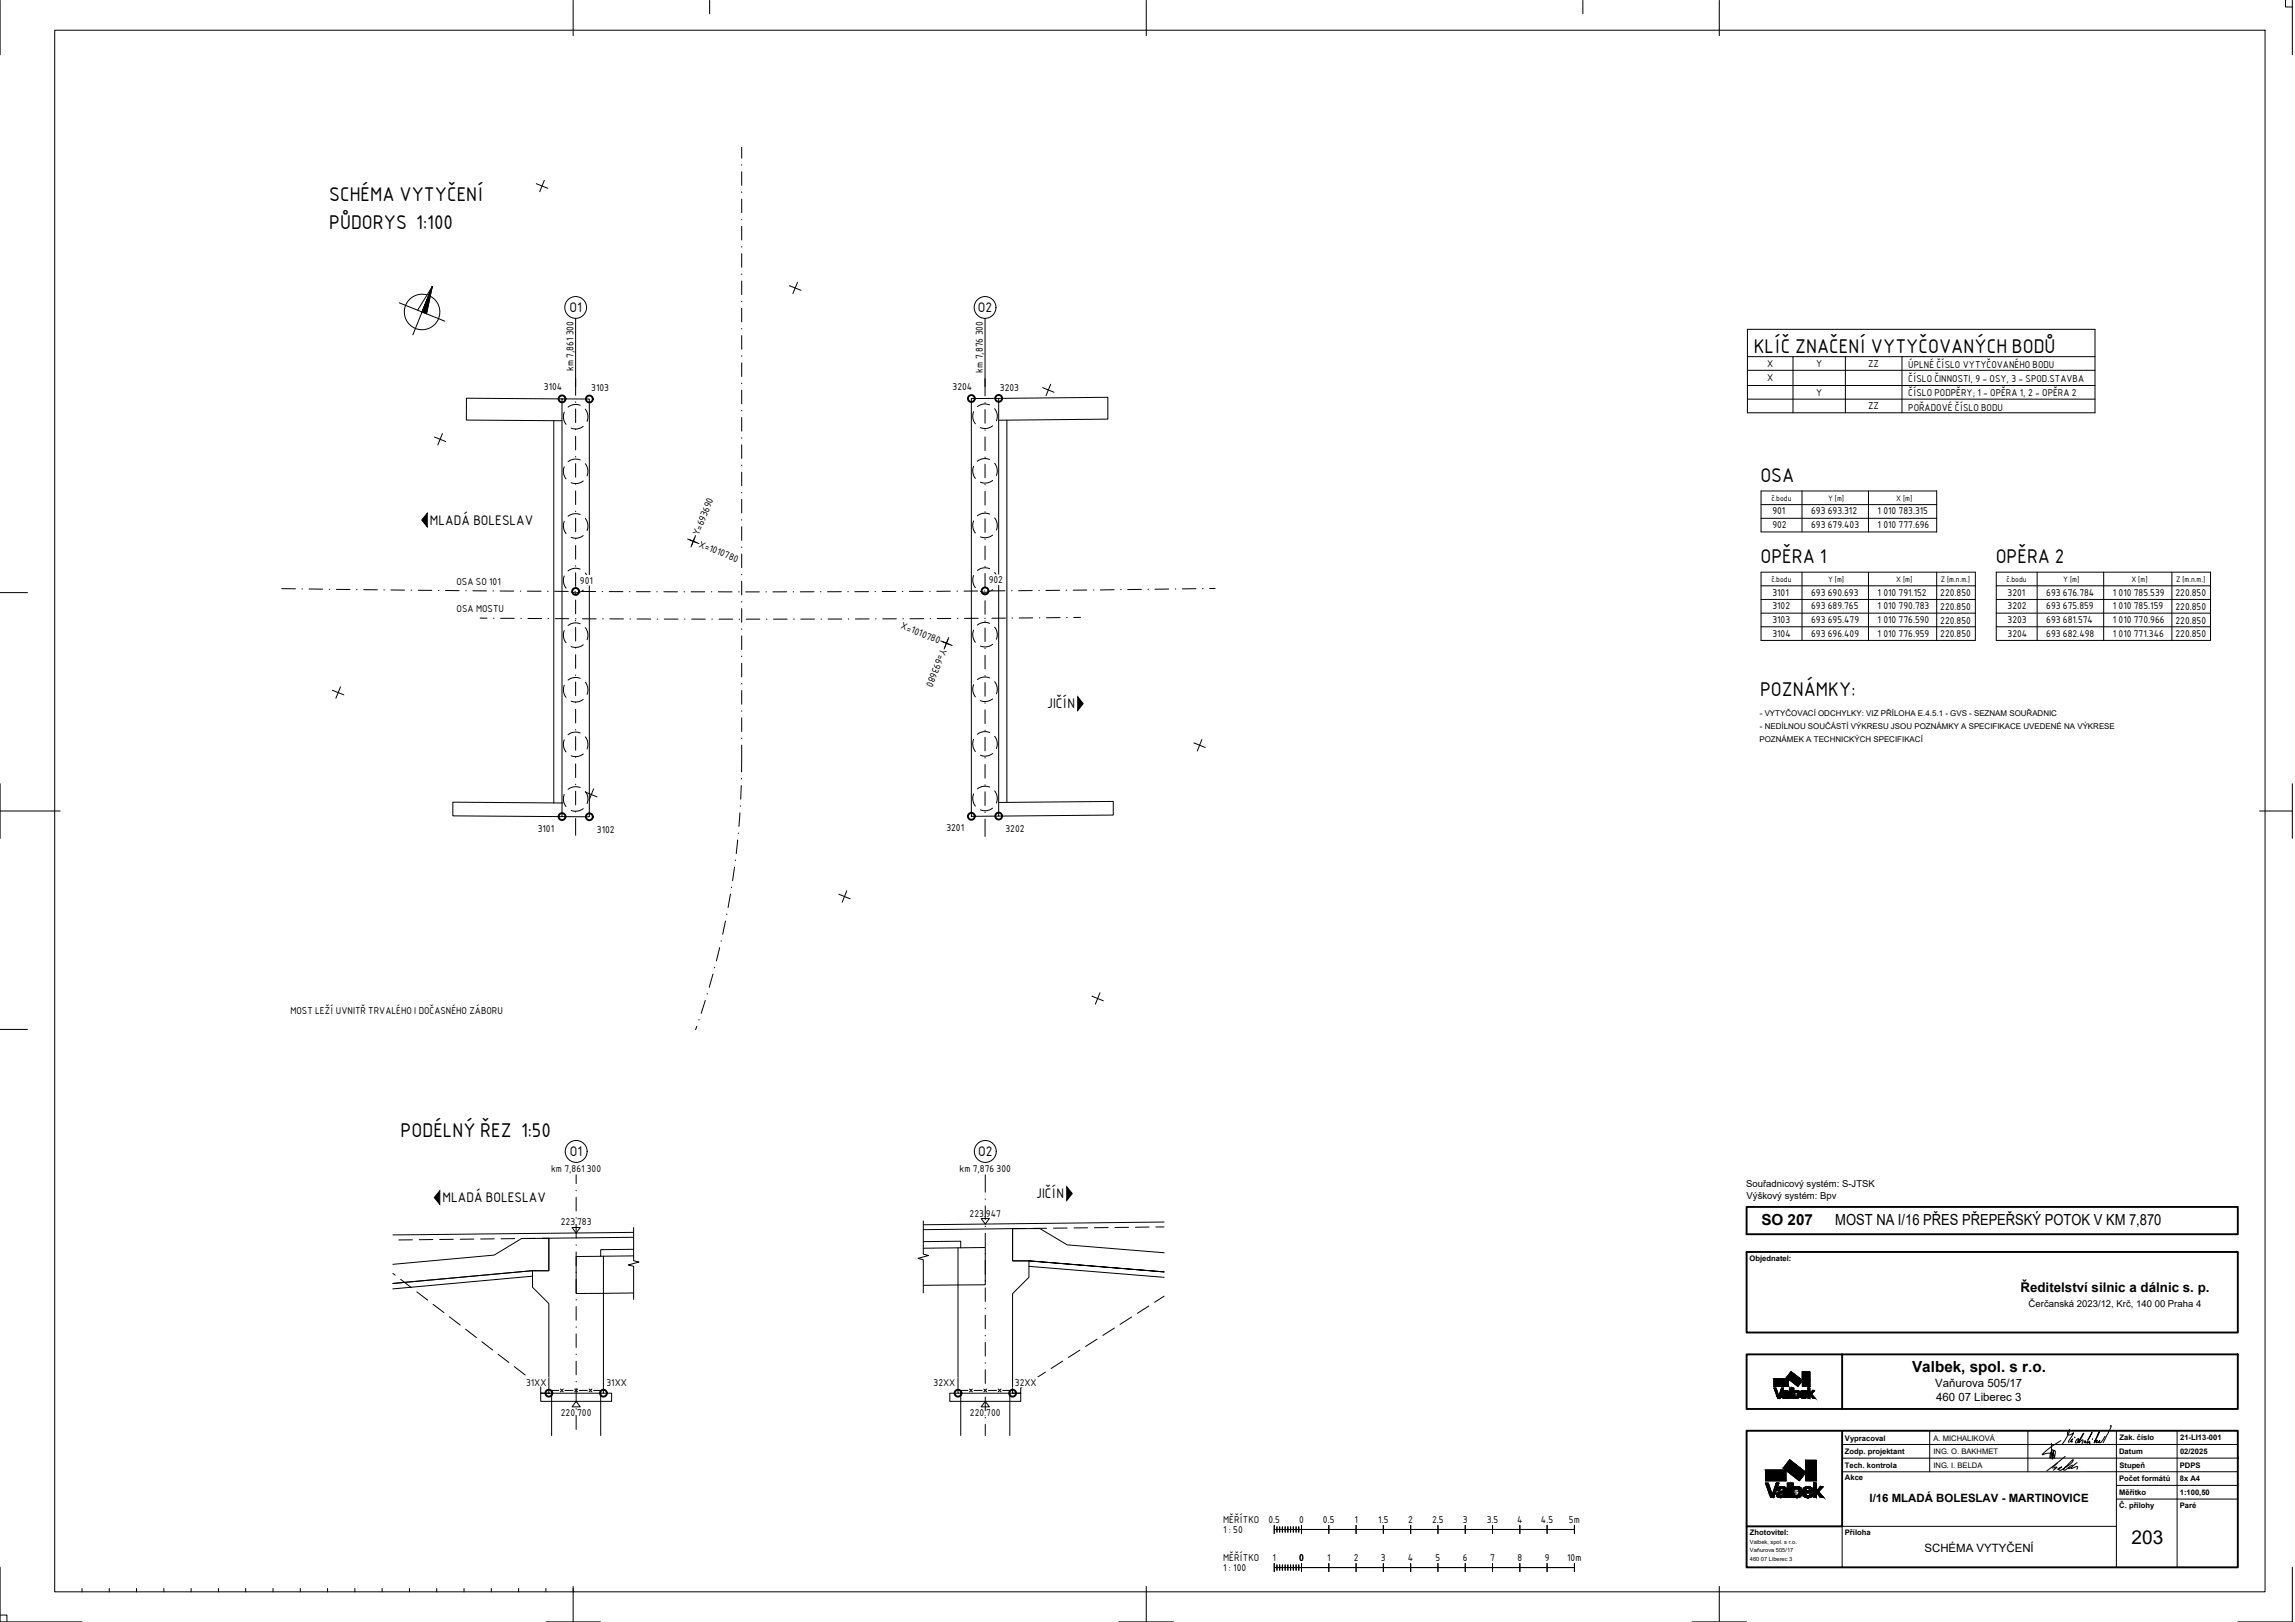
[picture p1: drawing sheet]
<svg xmlns="http://www.w3.org/2000/svg" width="841mm" height="594mm" viewBox="0 0 841 594" stroke-linecap="round" stroke-linejoin="round" font-family="sans-serif">
<defs><g id="words">
<g font-size="7">
<text x="120.6" y="73.4">SCHÉMA VYTYČENÍ</text>
<text x="120.6" y="83.8">PŮDORYS 1:100</text>
<text x="642.7" y="129.1">KLÍČ ZNAČENÍ VYTYČOVANÝCH BODŮ</text>
<text x="645.1" y="176.6">OSA</text>
<text x="645.1" y="206.3">OPĚRA 1</text>
<text x="731.3" y="206.3">OPĚRA 2</text>
<text x="645" y="254.9">POZNÁMKY:</text>
<text x="146.8" y="416.6">PODÉLNÝ ŘEZ 1:50</text>
<text x="781.1" y="565.7">203</text>
</g>
<g font-size="5.6">
<text x="645.5" y="448.7">SO 207</text>
<text x="672.6" y="448.8">MOST NA I/16 PŘES PŘEPEŘSKÝ POTOK V KM 7,870</text>
<text x="700.7" y="502.4">Valbek, spol. s r.o.</text>
</g>
<g font-size="4.9">
<text x="208.7" y="114.4">O1</text>
<text x="358.4" y="114.4">O2</text>
<text x="157.6" y="192.2">MLADÁ BOLESLAV</text>
<text x="383.8" y="259.5">JIČÍN</text>
<text x="208.9" y="423.5">O1</text>
<text x="358.4" y="423.5">O2</text>
<text x="162.2" y="440.4">MLADÁ BOLESLAV</text>
<text x="379.8" y="438.9">JIČÍN</text>
<text x="740.4" y="473.2">Ředitelství silnic a dálnic s. p.</text>
</g>
<g font-size="4.2">
<text x="709.2" y="508.1">Vaňurova 505/17</text>
<text x="709.5" y="513.1">460 07 Liberec 3</text>
<text x="685.1" y="550.1">I/16 MLADÁ BOLESLAV - MARTINOVICE</text>
<text x="705.3" y="568.4">SCHÉMA VYTYČENÍ</text>
</g>
<g font-size="3.5">
<text x="210.2" y="136" transform="rotate(-90 210.2 136)">km 7,861 300</text>
<text x="360.2" y="136.5" transform="rotate(-90 360.2 136.5)">km 7,876 300</text>
<text x="647.6" y="134.4">X</text>
<text x="665.5" y="134.4">Y</text>
<text x="684.6" y="134.4">ZZ</text>
<text x="699.3" y="134.9">ÚPLNÉ ČÍSLO VYTYČOVANÉHO BODU</text>
<text x="199.3" y="143">3104</text>
<text x="216.7" y="143.3">3103</text>
<text x="349.1" y="142.9">3204</text>
<text x="366.4" y="143">3203</text>
<text x="647.6" y="139.7">X</text>
<text x="699.3" y="139.9">ČÍSLO ČINNOSTI, 9 - OSY, 3 - SPOD.STAVBA</text>
<text x="665.5" y="144.9">Y</text>
<text x="684.6" y="149.9">ZZ</text>
<text x="699.3" y="145.2">ČÍSLO PODPĚRY; 1 - OPĚRA 1, 2 - OPĚRA 2</text>
<text x="699.3" y="150.4">POŘADOVÉ ČÍSLO BODU</text>
<text x="649.5" y="188.4">901</text>
<text x="663.7" y="188.4">693 693.312</text>
<text x="688.1" y="188.4">1 010 783.315</text>
<text x="256.1" y="196.4" transform="rotate(-68 256.1 196.4)">Y=693690</text>
<text x="649.5" y="193.4">902</text>
<text x="663.7" y="193.5">693 679.403</text>
<text x="688.1" y="193.5">1 010 777.696</text>
<text x="255.9" y="200.3" transform="rotate(22 255.9 200.3)">X=1010780</text>
<text x="167.3" y="214.4">OSA SO 101</text>
<text x="212.5" y="213.8">901</text>
<text x="362.3" y="213.6">902</text>
<text x="649.5" y="218.2">3101</text>
<text x="663.7" y="218.2">693 690.693</text>
<text x="688.1" y="218.2">1 010 791.152</text>
<text x="711" y="218.4">220.850</text>
<text x="735.7" y="218.2">3201</text>
<text x="749.9" y="218.2">693 676.784</text>
<text x="774.3" y="218.2">1 010 785.539</text>
<text x="797.2" y="218.4">220.850</text>
<text x="167.3" y="224.2">OSA MOSTU</text>
<text x="649.5" y="223.2">3102</text>
<text x="663.7" y="223.2">693 689.765</text>
<text x="688.1" y="223.2">1 010 790.783</text>
<text x="711" y="223.4">220.850</text>
<text x="735.7" y="223.2">3202</text>
<text x="749.9" y="223.2">693 675.859</text>
<text x="774.3" y="223.2">1 010 785.159</text>
<text x="797.2" y="223.4">220.850</text>
<text x="329.9" y="230.1" transform="rotate(22 329.9 230.1)">X=1010780</text>
<text x="649.5" y="228.2">3103</text>
<text x="649.5" y="233.2">3104</text>
<text x="663.7" y="228.2">693 695.479</text>
<text x="663.7" y="233.2">693 696.409</text>
<text x="688.1" y="228.2">1 010 776.590</text>
<text x="688.1" y="233.2">1 010 776.959</text>
<text x="711" y="228.4">220.850</text>
<text x="711" y="233.4">220.850</text>
<text x="735.7" y="228.2">3203</text>
<text x="735.7" y="233.2">3204</text>
<text x="749.9" y="228.2">693 681.574</text>
<text x="749.9" y="233.2">693 682.498</text>
<text x="774.3" y="228.2">1 010 770.966</text>
<text x="774.3" y="233.2">1 010 771.346</text>
<text x="797.2" y="228.4">220.850</text>
<text x="797.2" y="233.4">220.850</text>
<text x="344.7" y="237.4" transform="rotate(112 344.7 237.4)">Y=693680</text>
<text x="197.1" y="304.6">3101</text>
<text x="218.7" y="305.1">3102</text>
<text x="346.8" y="304.5">3201</text>
<text x="368.5" y="304.8">3202</text>
<text x="106.4" y="371.3">MOST LEŽÍ UVNITŘ TRVALÉHO I DOČASNÉHO ZÁBORU</text>
<text x="202" y="429.2">km 7,861 300</text>
<text x="351.6" y="429.2">km 7,876 300</text>
<text x="639.9" y="434.9">Souřadnicový systém: S-JTSK</text>
<text x="640.1" y="439.1">Výškový systém: Bpv</text>
<text x="205.5" y="448.9">223.783</text>
<text x="355.3" y="445.6">223.947</text>
<text x="743.4" y="478.8">Čerčanská 2023/12, Krč, 140 00 Praha 4</text>
<text x="192.8" y="507.5">31XX</text>
<text x="222.3" y="507.5">31XX</text>
<text x="342.1" y="507.5">32XX</text>
<text x="371.9" y="507.5">32XX</text>
<text x="205.5" y="518.5">220.700</text>
<text x="355.4" y="518.5">220.700</text>
<text x="448.2" y="557.7">MĚŘÍTKO</text>
<text x="464.8" y="557.7">0.5</text>
<text x="476.1" y="557.7">0</text>
<text x="484.8" y="557.7">0.5</text>
<text x="496.3" y="557.7">1</text>
<text x="505.1" y="557.7">1.5</text>
<text x="516.1" y="557.7">2</text>
<text x="524.8" y="557.7">2.5</text>
<text x="536.1" y="557.7">3</text>
<text x="544.8" y="557.7">3.5</text>
<text x="555.9" y="557.7">4</text>
<text x="564.7" y="557.7">4.5</text>
<text x="575" y="557.7">5m</text>
<text x="448.2" y="561.4">1 : 50</text>
<text x="448.2" y="571.6">MĚŘÍTKO</text>
<text x="448.2" y="575.4">1 : 100</text>
<text x="466.3" y="571.6">1</text>
<text x="476.1" y="571.6">0</text>
<text x="486.3" y="571.6">1</text>
<text x="496.1" y="571.6">2</text>
<text x="506.1" y="571.6">3</text>
<text x="516" y="571.6">4</text>
<text x="526.1" y="571.6">5</text>
<text x="536.1" y="571.6">6</text>
<text x="546.1" y="571.6">7</text>
<text x="556.1" y="571.6">8</text>
<text x="566.1" y="571.6">9</text>
<text x="574.3" y="571.6">10m</text>
</g>
<g font-size="2.9">
<text x="644.9" y="262.3">- VYTYČOVACÍ ODCHYLKY: VIZ PŘÍLOHA E.4.5.1 - GVS - SEZNAM SOUŘADNIC</text>
<text x="644.9" y="267.1">- NEDÍLNOU SOUČÁSTÍ VÝKRESU JSOU POZNÁMKY A SPECIFIKACE UVEDENÉ NA VÝKRESE</text>
<text x="644.8" y="271.8">POZNÁMEK A TECHNICKÝCH SPECIFIKACÍ</text>
</g>
<g font-size="2.8">
<text x="649.1" y="183.3">č.bodu</text>
<text x="669.9" y="183.3">Y [m]</text>
<text x="694.9" y="183.3">X [m]</text>
<text x="649.1" y="213.1">č.bodu</text>
<text x="669.9" y="213.1">Y [m]</text>
<text x="694.9" y="213.1">X [m]</text>
<text x="711.3" y="213.1">Z [m.n.m.]</text>
<text x="735.3" y="213.1">č.bodu</text>
<text x="756.1" y="213.1">Y [m]</text>
<text x="781.1" y="213.1">X [m]</text>
<text x="797.5" y="213.1">Z [m.n.m.]</text>
<text x="641.1" y="461.7">Objednatel:</text>
<text x="676.1" y="527.6">Vypracoval</text>
<text x="708.5" y="527.7">A. MICHALIKOVÁ</text>
<text x="776.7" y="527.6">Zak. číslo</text>
<text x="798.9" y="527.6">21-LI13-001</text>
<text x="676.1" y="532.6">Zodp. projektant</text>
<text x="708.5" y="532.6">ING. O. BAKHMET</text>
<text x="776.6" y="532.6">Datum</text>
<text x="798.9" y="532.5">02/2025</text>
<text x="676" y="537.6">Tech. kontrola</text>
<text x="708.5" y="537.6">ING. I. BELDA</text>
<text x="776.7" y="537.6">Stupeň</text>
<text x="798.8" y="537.6">PDPS</text>
<text x="676.1" y="542.2">Akce</text>
<text x="776.6" y="542.6">Počet formátů</text>
<text x="798.8" y="542.6">8x A4</text>
<text x="776.6" y="547.6">Měřítko</text>
<text x="798.8" y="547.6">1:100,50</text>
<text x="776.6" y="552.2">Č. přílohy</text>
<text x="798.8" y="552.2">Paré</text>
<text x="641.2" y="562.2">Zhotovitel:</text>
<text x="676.1" y="562.2">Příloha</text>
</g>
<g font-size="2.1">
<text x="641.3" y="565.5">Valbek, spol. s r.o.</text>
<text x="641.3" y="568.6">Vaňurova 505/17</text>
<text x="641.2" y="571.6">460 07 Liberec 3</text>
</g>
</g></defs>
<g fill="none" stroke="#000" stroke-width=".37">
<path d="M0 .1v20M20 11.1h810.1v571.9h-810.1zM210 .1v13M260.1 .1v5M420.1 .1v13M580.1 .1v5M630 .1v13M837.5 .1v2.5h2.5M840 .1v20M271.8 53.9v4M196.5 67.3l4.2 1.7M199.5 66.1l-1.7 4.1"/>
<path d="M271.8 60.3v.2M271.8 62.9v5M271.8 70.3v.2M271.8 72.9v5M271.8 80.3v.2M271.8 82.9v5M271.8 90.3v.2M271.8 92.9v5M146.3 110.9l8.4 3.4-3.4 8.3M153 113.6l5.4-8.6-3.7 9.3 3.7-9.3-2.1 9.9M154.7 114.3l8.3 3.3M156.5 108a6.5 6.5 0 0 0-8.2 7.4 6.5 6.5 0 0 0 10.2 4.1 6.5 6.5 0 0 0-.8-11"/>
<path d="M210.9 116.6v28.2M271.8 100.3v.2M271.8 102.9v5M271.8 110.3v.2M271.8 112.9v5M289.3 104.6l4.2 1.7M292.2 103.4l-1.6 4.2M361 116.6v28.4M271.8 120.3v.2M271.8 122.9v5M271.8 130.3v.2M271.8 132.9v5"/>
<path d="M640.4 135.6h127.3M640.4 120.6h127.3v30.6h-127.3zM640.4 130.6h127.3M657.1 130.6v20.6M676.3 130.6v20.6M697 130.6v20.6M162.1 158.8l-1.7 4.2M202.9 154.1v140M206 146.1l-35.1-.2v8l35.1 .2M206 146.1h10v153.1l-10-.1zM206.8 151a4.5 4.5 0 0 0 .6 4.4M210.9 147.2v.2"/>
<path d="M210.9 149.8v5M210.9 157.2v.2M210.9 159.8v5M212.6 148.5a4.5 4.5 0 0 0-4.4 .6M213.7 156.2a4.5 4.5 0 0 1-4.4 .6M214.5 149.9a4.5 4.5 0 0 1 .6 4.4M271.8 140.3v.2M271.8 142.9v5M271.8 150.3v.2M271.8 152.9v5M356 146l10-.1v153l-10 .1zM356.8 150.8a4.5 4.5 0 0 0 .6 4.4"/>
<path d="M361 147.4v.2M361 150v5M361 157.4v.2M362.6 148.3a4.4 4.4 0 0 0-4.4 .6M363.7 156a4.4 4.4 0 0 1-4.4 .6M364.5 149.7a4.5 4.5 0 0 1 .6 4.4M366 145.9l40-.4v8l-40 .4M369 153.9v140M382.1 142l4.2 1.7M385 140.8l-1.7 4.1M640.4 141.2h127.3M640.4 146.2h127.3"/>
<path d="M159.2 160.1l4.2 1.6M206.8 171a4.5 4.5 0 0 0 .6 4.4M210.9 167.2v.2M210.9 169.8v5M210.9 177.2v.2M210.9 179.8v5M212.6 168.5a4.4 4.4 0 0 0-4.4 .6M213.7 176.2a4.5 4.5 0 0 1-4.4 .6M214.5 169.9a4.5 4.5 0 0 1 .6 4.4M271.8 160.3v.2M271.8 162.9v5M271.8 170.3v.2"/>
<path d="M271.8 172.9v5M356.8 170.8a4.5 4.5 0 0 0 .6 4.4M361 160v5M361 167.4v.2M361 170v5M361 177.4v.2M361 180v5M362.6 168.3a4.4 4.4 0 0 0-4.4 .6M363.7 176a4.4 4.4 0 0 1-4.4 .6M364.5 169.7a4.5 4.5 0 0 1 .6 4.4M645.4 179.8h64.3v15h-64.3zM660.4 179.8v15"/>
<path d="M684.7 179.8v15M206.8 191a4.5 4.5 0 0 0 .6 4.4M210.9 187.2v.2M210.9 189.8v5M210.9 197.2v.2M210.9 199.8v5M212.6 188.5a4.4 4.4 0 0 0-4.4 .6M213.7 196.2a4.5 4.5 0 0 1-4.4 .6M214.5 189.9a4.5 4.5 0 0 1 .6 4.4M252 197.4l4.1 1.7M252.7 197.7l2.7 1.1M254 198.2h.1"/>
<path d="M254.6 196.9l-1.1 2.7M254.9 196.2l-1.7 4.1M271.8 180.3v.2M271.8 182.9v5M271.8 190.3v.2M271.8 192.9v5M356.8 190.8a4.5 4.5 0 0 0 .6 4.4M361 187.4v.2M361 190v5M361 197.4v.2M361 200v5M362.6 188.3a4.4 4.4 0 0 0-4.4 .6"/>
<path d="M363.7 196a4.4 4.4 0 0 1-4.4 .6M364.5 189.7a4.5 4.5 0 0 1 .6 4.4M645.4 184.8h64.3M645.4 189.8h64.3M0 217.1h10.1M103.3 215.6l5 .1M110.7 215.7h.1M113.3 215.7l5 .1M120.6 215.8h.3M123.3 215.9h4.9M130.7 216h.2M133.3 216h5"/>
<path d="M140.7 216.1h.2M143.3 216.1h5M150.7 216.2h.2M153.3 216.2h5M160.7 216.3h.2M163.3 216.3h5M170.7 216.3l.2 .1M173.3 216.4h5M180.7 216.4h.2M183.3 216.5h5M190.7 216.5h.2M193.3 216.5h5"/>
<path d="M200.7 216.6h.2M203.3 216.6h5M206.8 211a4.5 4.5 0 0 0 .6 4.4M210.7 216.6h.2M210.9 207.2v.2M210.9 209.8v5M210.9 217.2v.2M210.9 219.8v5M212.6 208.5a4.4 4.4 0 0 0-4.4 .6M213.3 216.6l5 .1M213.7 216.1a4.4 4.4 0 0 1-4.4 .7M214.5 209.9a4.5 4.5 0 0 1 .6 4.4"/>
<path d="M220.7 216.7h.2M223.3 216.7h5M230.7 216.7h.2M233.3 216.7h5M240.7 216.7h.2M243.3 216.7l5 .1M250.7 216.8h.2M253.3 216.8h5M260.7 216.8h.2M263.3 216.8h5M270.7 216.8h.2M271.8 200.3v.2"/>
<path d="M271.8 202.9v5M271.8 210.3v.2M271.8 212.9v5M273.3 216.8h5M280.7 216.8h.2M288.3 216.8h-5M290.7 216.8h.2M298.3 216.7l-5 .1M300.7 216.7h.2M308.3 216.7h-5M310.7 216.7h.2M318.3 216.7h-5"/>
<path d="M320.7 216.7h.2M328.3 216.6l-5 .1M330.7 216.6h.2M338.3 216.6h-5M340.9 216.6h-.2M348.3 216.5l-5 .1M350.9 216.5h-.2M356.8 210.8a4.5 4.5 0 0 0 .6 4.4M358.3 216.5h-5M360.7 216.4h.2M361 207.4v.2M361 210v5"/>
<path d="M361 217.4v.2M361 220v5M362.6 208.3a4.4 4.4 0 0 0-4.4 .6M363.7 216a4.5 4.5 0 0 1-4.4 .6M364.5 209.7a4.5 4.5 0 0 1 .6 4.4M368.3 216.4h-5M370.9 216.4h-.2M378.3 216.3l-5 .1M380.9 216.3h-.2M388.3 216.2l-5 .1M390.7 216.2h.2M398.3 216.1l-5 .1"/>
<path d="M400.7 216.1h.2M408.3 216l-5 .1M410.7 216h.2M418.3 215.9h-5M420.7 215.9h.2M428.3 215.7l-5 .1M430.7 215.7h.2M438.3 215.6l-5 .1M440.7 215.6h.2M445.3 215.5l-2 .1M645.4 209.6h78.5v25h-78.5zM645.4 214.6h78.5"/>
<path d="M645.4 219.6h78.5M660.4 209.6v25M684.7 209.6v25M709.7 209.6v25M731.5 209.6h78.6v25h-78.6zM731.5 214.6h78.6M731.5 219.6h78.6M746.5 209.6v25M770.9 209.6v25M795.9 209.6v25M176 226.4h2.5M180.8 226.4h.3"/>
<path d="M183.5 226.5h4.9M190.9 226.5h.2M193.5 226.5l5 .1M200.9 226.6h.2M203.5 226.6h4.9M206.8 231a4.5 4.5 0 0 0 .6 4.4M210.9 226.6h.2M210.9 227.2v.2M210.9 229.8v5M210.9 237.2v.2M210.9 239.8v5M212.6 228.5a4.4 4.4 0 0 0-4.4 .6"/>
<path d="M213.4 226.6l5.1 .1M213.7 236.1a4.4 4.4 0 0 1-4.4 .7M214.5 229.9a4.5 4.5 0 0 1 .6 4.4M220.9 226.7h.2M223.5 226.7h5M230.9 226.7h.2M233.4 226.7h5.1M240.9 226.8h.2M243.5 226.8h5M250.9 226.8h.2M253.4 226.8h5.1M260.9 226.8h.1"/>
<path d="M263.5 226.8h5M271.1 226.8h-.2M271.8 220.3v.2M271.8 222.9v5M271.8 230.3v.2M271.8 232.9v5M273.5 226.8h5M280.9 226.8h.2M283.5 226.8h5M290.9 226.8h.2M293.5 226.8h5M300.9 226.8h.2"/>
<path d="M303.5 226.7h5M310.9 226.7h.2M318.5 226.7h-5M320.9 226.7h.2M328.5 226.6l-5 .1M330.9 226.6h.2M338.5 226.6h-5M340.9 226.6h.2M344.7 234.8l4.2 1.6M345.4 235l2.8 1.1M346.8 235.6h.1M347.7 233.5l-1.7 4.2"/>
<path d="M348.5 226.5l-5 .1M350.9 226.5h.2M356.8 230.8a4.5 4.5 0 0 0 .6 4.4M358.5 226.5h-5M360.9 226.5h.2M361 227.4v.2M361 230v5M361 237.4v.2M362.6 228.3a4.4 4.4 0 0 0-4.4 .6M363.7 236a4.5 4.5 0 0 1-4.4 .6M364.5 229.7a4.5 4.5 0 0 1 .6 4.4M368.5 226.4h-5"/>
<path d="M370.9 226.4h.2M378.5 226.3h-5M380.9 226.3h.2M388.5 226.2l-5 .1M390.9 226.2h.2M396 226.1l-2.5 .1M645.4 224.6h78.5M645.4 229.6h78.5M731.5 224.6h78.6M731.5 229.6h78.6M121.8 252.8l4.2 1.7M124.8 251.6l-1.7 4.1"/>
<path d="M206.8 251a4.5 4.5 0 0 0 .6 4.4M210.9 247.2v.2M210.9 249.8v5M210.9 257.2v.2M210.9 259.8v5M212.6 248.5a4.4 4.4 0 0 0-4.4 .6M213.7 256.2a4.4 4.4 0 0 1-4.4 .6M214.5 249.9a4.5 4.5 0 0 1 .6 4.4M271.8 240.3v.2M271.8 242.9v5M271.8 250.3v.2M271.8 252.9v5"/>
<path d="M356.8 250.8a4.5 4.5 0 0 0 .6 4.4M361 240v5M361 247.4v.2M361 250v5M361 257.4v.2M362.6 248.3a4.5 4.5 0 0 0-4.4 .6M363.7 256a4.5 4.5 0 0 1-4.4 .6M364.5 249.7a4.5 4.5 0 0 1 .6 4.4M206.8 271a4.5 4.5 0 0 0 .6 4.4M210.9 267.2v.2M210.9 269.8v5M210.9 277.2v.2"/>
<path d="M210.9 279.8v5M212.6 268.5a4.4 4.4 0 0 0-4.4 .6M213.7 276.2a4.5 4.5 0 0 1-4.4 .6M214.5 269.9a4.5 4.5 0 0 1 .6 4.4M271.8 272.9v9.8M271.8 260.3v.2M271.8 262.9v5M271.8 270.3v.2M356.8 270.8a4.5 4.5 0 0 0 .6 4.4M361 260v5M361 267.4v.2M361 270v5"/>
<path d="M361 277.4v.2M362.6 268.3a4.6 4.6 0 0 0-4.4 .6M363.7 276a4.5 4.5 0 0 1-4.4 .6M364.5 269.7a4.5 4.5 0 0 1 .6 4.4M437.5 272.1l4.2 1.7M440.4 270.9l-1.6 4.1M0 297h22.1M0 287.1v20M206 294.1l-40.1-.3v5l40.1 .3M206.8 291a4.5 4.5 0 0 0 .6 4.4M210.9 287.2v.2M210.9 289.8v5"/>
<path d="M210.9 297.2v.2M210.9 299.8v6.2M212.6 288.5a4.4 4.4 0 0 0-4.4 .6M213.7 296.2a4.5 4.5 0 0 1-4.4 .6M214.5 289.9a4.5 4.5 0 0 1 .6 4.4M214.6 290.2l4.2 1.7M217.5 288.9l-1.6 4.2M271.1 297.7l-.3 5M271.3 295.1v.2M271.7 287.7l-.3 5M271.7 285.1v.2M356.8 290.8a4.5 4.5 0 0 0 .6 4.4"/>
<path d="M361 280v5M361 287.4v.2M361 290v5M361 297.4v.2M362.6 288.3a4.6 4.6 0 0 0-4.4 .6M363.7 296a4.5 4.5 0 0 1-4.4 .6M364.5 289.7a4.5 4.5 0 0 1 .6 4.4M366 293.9l42-.4v5l-42 .4M828 297h12M840 287.1v20M269.2 317.6l-.7 5M269.5 315v.2"/>
<path d="M270.3 307.7l-.5 4.9M270.6 305.1v.2M361 300v6.4M265.9 337.3l-1.1 4.9M266.4 334.8l-.1 .2M267.7 327.5l-.9 4.9M268.1 324.9v.2M307.4 327.5l4.2 1.7M310.3 326.3l-1.7 4.1M261.3 356.8l-1.4 4.8M261.9 354.3v.2M263.7 347.1l-1.2 4.9"/>
<path d="M264.3 344.6v.2M0 377h10.1M255.4 375.9l-.5 1.3M256.2 373.4l-.1 .2M258.5 366.4l-1.5 4.8M259.2 363.9v.2M400.2 364.9l4.1 1.7M403.1 363.6l-1.7 4.2M211.1 430.3v3.2M211.1 435.9v.2M211.1 438.5v5M361.1 430.3v6.4"/>
<path d="M361.1 439.1v.2M151.1 454.1h-5M158.6 454l-5 .1M166.1 453.9l-5 .1M173.6 453.8l-5 .1M181.1 453.7l-5 .1M188.6 453.7h-5M196.1 453.6h-5M201.1 453.5h-2.5M209.6 449.6h3l-1.5 2zM211.1 445.9v.2M211.1 448.5v5"/>
<path d="M211.1 455.9v.2M211.1 458.5v5M232.2 453.2l-31.1 .3v11.9h-6v6.1l6 5.9v32.9h20v-50.2M232.2 457.6l-12.1 .1v2.4l-9 .1v13.6l21.1-.2M232.2 451.4l-88.2 .9M232.2 460l-12.1 .1M232.2 449.6v12.1l1.9 .6-3.8 1 1.9 .5v12.1M338.3 447.2v12.1l2 .5-3.9 1.1 1.9 .5v12.1M338.4 450.4l32.7-.4v11.8h6v6l-6 6v36.5h-20v-53.3M338.4 454.8l13.7-.2v2.4l-13.7 .2M352.1 457l9-.1v13.7l-22.7 .2M359.6 446.3h3l-1.5 2z"/>
<path d="M361.1 441.7v5M361.1 449.1v.2M361.1 451.7v5M361.1 459.1v.2M376.1 450h-5M383.6 449.9h-5M391.1 449.8h-5M398.6 449.7h-5M406.1 449.6l-5 .1M413.6 449.5l-5 .1M421.1 449.4l-5 .1M426.6 447.6l-88.2 1"/>
<path d="M426.6 458.8l-35.5-2.9-10-5.9h-10v11.8h6l49.5 4.1-49.5-4.1M426.6 449.4h-3M144 463.1l37.1-3.4 10-6.1h10v11.8h-6l-51.1 4.7 51.1-4.7M144 466.4l.8 .7M146.8 468.6l4 3M152.8 473.2l3.9 3M158.7 477.7l4 3.1M195.1 467.4l-51.1 4.7M211.1 465.9v.2M211.1 468.5v5M211.1 475.9v.2M211.1 478.6v4.9"/>
<path d="M361.1 461.7v5M361.1 469.1v.2M361.1 471.7v5M361.1 479.1v.2M377.1 463.8l49.5 4M421 478.3l-4.2 2.7M426.6 474.7l-3.5 2.3M164.7 482.3l3.9 3M170.6 486.8l4 3.1M176.6 491.4l3.9 3.1M182.5 496l4 3M211.1 485.9v.2"/>
<path d="M211.1 488.5v5M211.1 495.9v.2M211.1 498.6v4.9M361.1 481.7v5M361.1 489.1v.2M361.1 491.7v5M361.1 499.1v.2M389.4 498.5l-4.2 2.7M395.7 494.5l-4.2 2.7M402 490.5l-4.2 2.7M408.4 486.4l-4.2 2.7M414.7 482.4l-4.2 2.7"/>
<path d="M188.5 500.5l3.9 3.1M194.4 505.1l3.7 2.9v2.3h3M201.1 510.3h.1M201.1 510.3h-3v3h26v-3h-3M204.8 509.3h-2.7v16.5M205.4 509.8l.5-.5 .5 .5M205.4 508.7l.5 .6 .5-.6M207 509.3h3M210.6 509.8l.5-.5 .6 .5M210.6 508.7l.5 .6 .6-.6M211.1 513.3l1.5 2h-3zM211.1 505.9v.3"/>
<path d="M211.1 508.5v5M211.1 516v.1M211.1 518.6v5M212.3 509.3h3M215.9 509.8l.5-.5 .5 .5M215.9 508.7l.5 .6 .5-.6M217.5 509.3h2.6v16.5M354.7 509.3h-2.6v16.5M355.3 509.8l.5-.5 .5 .5M355.3 508.7l.5 .6 .5-.6M356.9 509.3h3M360.5 509.8l.6-.5 .5 .5"/>
<path d="M360.5 508.7l.6 .6 .5-.6M361.1 513.3l1.5 2h-3zM361.1 501.7v5M361.1 509.1v.2M361.1 511.7v5M361.1 519.1v.2M362.2 509.3h3M365.8 509.8l.5-.5 .5 .5M365.8 508.7l.5 .6 .5-.6M367.4 509.3h2.7v16.5M376.8 506.6l-2.7 1.8v1.9h-3h3v3h-26v-3h3M383.1 502.6l-4.2 2.7"/>
<path d="M650.1 505.1h5.3v2.7h-5.3zM650.1 508.4h.7l1 3 1.1-3h.7l-1.4 3.7h-.7zM650.1 507.8v-2.7h5.3v2.7M653.2 510.2a1.15 1.15 0 0 1 1.2-.9 1.15 1.15 0 0 1 1.1 1v1.8h-.5l-.1-.4M653.2 510.2h.6l.3-.4a.51 .51 0 0 1 .6 0 .51 .51 0 0 1 .2 .6v.4M653.3 510.8l1.6-.4v.4l-1 .2-.2 .3a.54 .54 0 0 0 .5 .4 .54 .54 0 0 0 .5-.2 .59 .59 0 0 1-.2 .6 .59 .59 0 0 1-.7 0 .77 .77 0 0 1-.7-.5 .77 .77 0 0 1 .2-.8zM653.4 509.6a1.17 1.17 0 0 1 1.3-.3 1.17 1.17 0 0 1 .8 1v1.8h-.5l-.3-.6 .2-1.1a.54 .54 0 0 0-.3-.6 .54 .54 0 0 0-.6 .1l-.2 .3h-.6zM654.7 504.5l1.7-2.1 4.1 3.2-1.7 2.2M654.9 510.4l-1.3 .2a.89 .89 0 0 0-.3 1.4 .89 .89 0 0 0 1.4-.1l.2-1.1M654.9 510.8l-1 .2-.2 .3a.54 .54 0 0 0 .5 .4 .54 .54 0 0 0 .5-.2M655.8 508.4h.6v3.7h-.6zM656.4 502.4l4.1 3.2-1.7 2.2-4.1-3.3z"/>
<path d="M656.7 508.4h.7l.1 1.6-.2 .8 .2 .6-.2 .7h-.6zM657.3 509.7l.1-1.3h-.7v3.7h.6v-.4M657.3 509.7l.2 .3a.82 .82 0 0 1 1.3 .7 .82 .82 0 0 1-1.3 .7M657.3 509.7a1.31 1.31 0 0 1 1.8 .1 1.31 1.31 0 0 1 0 1.8 1.31 1.31 0 0 1-1.8 .1M657.4 509.6a1.32 1.32 0 0 1 1.8 .2 1.32 1.32 0 0 1-.1 1.8 1.32 1.32 0 0 1-1.8 .1l.2-.3a.82 .82 0 0 0 1.3-.7 .82 .82 0 0 0-1.3-.7zM657.5 510l-.2 .7 .2 .7M657.5 511.4l-.2 .3M660.1 509.6a1.33 1.33 0 0 1 2.2 .7l-.6 .1a.71 .71 0 0 0-.7-.6 .71 .71 0 0 0-.7 .6v.5a.77 .77 0 0 0 .5 .7 .77 .77 0 0 0 .9-.3h.6a1.43 1.43 0 0 1-2.1 .6 1.43 1.43 0 0 1-.1-2.3zM660.3 510.4l2-.1 .1 .6h-2.1zM660.3 510.4a.71 .71 0 0 1 .7-.6 .71 .71 0 0 1 .7 .6M660.3 510.4v.5M660.5 502.5h2.7v5.3h-2.7z"/>
<path d="M660.5 505.6h.1M660.5 505.6v-3.1h2.7v5.3h-2.7M662.3 510.3l.1 .6h-2.1a.77 .77 0 0 0 .5 .7 .77 .77 0 0 0 .9-.3h.6a1.38 1.38 0 0 1-2.1 .6 1.38 1.38 0 0 1 0-2.2 1.38 1.38 0 0 1 2.1 .6l-2 .1M662.6 508.4h.6v2.1l1-1.1h.7l-1.1 1.2 1.3 1.5h-.8l-1.1-1.4v1.4h-.6zM361.1 521.7v4.1M647 538.5h7.4v3.8h-7.4zM653.5 537.8l2.3-3.1 5.9 4.6-2.3 3M655.8 534.7l5.9 4.6-2.3 3-5.9-4.5zM661.7 534.9h3.9v7.4h-3.9zM675.1 529.1h145M707.2 524.1v15M743.1 524.1v15"/>
<path d="M752.7 537.8l.6-.4h.5l-1.4 1.1M754 535.8l-1.9 2M755.2 527.7a23.8 23.8 0 0 0-6.8 5.1h.2a3.6 3.6 0 0 1 4.2 .3v.9l.4-2.2-.2-.5a1.62 1.62 0 0 0-.9 1.9v1.2l.3-.8-.1-2.6a3.8 3.8 0 0 0-1.1 2.9h.3l.3-1.2v-4M756.8 533.4l-6.7 5.3M758.4 524.3l-2.5 4.5M758.4 523.6a1.3 1.3 0 0 0-.5 2l.7-.1 1.3-.7-1.8 3-.1 .5M759.2 537.3l-1.2 .6 .3-.4M759.5 528l-.4 .1 .5-1.1-1.1 1.2M759.6 536.6l-2.7 1.8-.5 .1a1.24 1.24 0 0 1 .8-1.5l2.5-2.4v.3a3.9 3.9 0 0 1-2.2 2.1l-1.6 1.1a.83 .83 0 0 1-1.5 0l.4-.5 .7-.3-1 .7-.6 .1M761.2 535.8l-1.6 1.2-.6 .8 1-.3a.83 .83 0 0 1 1.4-.2l-.3 .8M761.3 527.9l.4-.8a.86 .86 0 0 0-1 .7l-.2 .5a1.24 1.24 0 0 0 1.6-.8l1.6-2.6-1.6 2.4-.3 1.2 .6-.6a.47 .47 0 0 1 .4-.5 .47 .47 0 0 1 .5 .2l-.3 1.3M764.2 528.3a.36 .36 0 0 0-.2-.6 .36 .36 0 0 0-.4 .5 .36 .36 0 0 0 .6 .2l.1-.2v.3l.3-.1"/>
<path d="M765.1 527.3l1.6-2.7-1.9 4 1-.7-.2 .8 .4-.2M771.4 526l-.9 1.6a.82 .82 0 0 1-.5 .7 .82 .82 0 0 1-.9-.1l.5-.5-1.4 .7 .4-.7a1.02 1.02 0 0 0-1.2 .8l2-4.2-.6 1.5-1.3 2M773.3 522.3l.3-.2v.6l-2.9 5.7M775.6 524v50.1M797.8 524v50.1M820.1 539l-145 .1M820.1 534l-145 .1M467 558.7v3M468 559.2v2M468.9 559.2v2M469.9 559.2v2M471 559.2v2"/>
<path d="M472 559.2v2M472.9 559.2v2M473.9 559.2v2M475 559.2v2M476 559.2v2M476.9 558.7v3M487 558.7v3M497 558.7v3M506.9 558.7v3M517 558.7v3M526.9 558.7v3M537 558.7v3"/>
<path d="M546.9 558.7v3M557 558.7v3M566.9 558.7v3M577 558.7v3M647 543.2h1l1.4 4.3 1.5-4.3h1l-1.9 5.2h-1.1zM647 542.3v-3.8h7.4v3.8M651.4 545.8a1.63 1.63 0 0 1 1.6-1.3 1.63 1.63 0 0 1 1.6 1.4l.1 2.5h-.8l-.1-.5M651.4 545.8h.8a.76 .76 0 0 1 .8-.6 .76 .76 0 0 1 .7 .6v.9M651.4 546.7l.9-.4 1.4-.2v.6l-1.1 .2a.51 .51 0 0 0-.5 .5 .51 .51 0 0 0 .6 .5l.8-.3 .3 .3a1.37 1.37 0 0 1-1.7 .7 1.37 1.37 0 0 1-.8-1.6zM651.7 545a1.65 1.65 0 0 1 1.7-.5 1.65 1.65 0 0 1 1.2 1.4l.1 2.5h-.8l-.4-.8 .2-1.5a.79 .79 0 0 0-.4-.9 .79 .79 0 0 0-1 .3l-.1 .3h-.8zM653.7 546.7l-1.1 .2a.51 .51 0 0 0-.5 .5 .51 .51 0 0 0 .6 .5l.8-.3M653.7 546.1l-1.8 .3a1.17 1.17 0 0 0-.6 1.6 1.17 1.17 0 0 0 1.7 .5l.8-.6-.3-.3 .2-.9"/>
<path d="M655 543.2h.9v5.2h-.9zM656.4 543.2h.8v1.9l.3 .5-.3 .7 .3 1.1-.3 1h-.8zM657.2 545.1v-1.9h-.8v5.2h.8v-.5M657.2 545.1l.3 .5a1.17 1.17 0 0 1 1.6 .1 1.17 1.17 0 0 1 0 1.6 1.17 1.17 0 0 1-1.6 .1M657.2 545.1a1.88 1.88 0 0 1 2.6-.1 1.88 1.88 0 0 1 .3 2.6 1.7 1.7 0 0 1-2.9 .3M657.3 545a1.89 1.89 0 0 1 2.5 .3 1.89 1.89 0 0 1 0 2.5 1.89 1.89 0 0 1-2.5 .2l.2-.6a1.24 1.24 0 0 0 1.8-.2 1.24 1.24 0 0 0-.4-1.8l-.7-.2-.7 .4zM657.5 547.4l-.3 .5M657.5 545.6l-.3 .9 .3 .9M661 545.1a1.9 1.9 0 0 1 3.3 .8l-.8 .2a1.01 1.01 0 0 0-1-.9 1.01 1.01 0 0 0-1 .9l-.1 .6a1.09 1.09 0 0 0 .8 1.1 1.09 1.09 0 0 0 1.2-.5h.9a2.02 2.02 0 0 1-3 .9 2.02 2.02 0 0 1-.3-3.1zM661.5 546.1l2.8-.2 .1 .8h-3zM661.5 546.1a1.01 1.01 0 0 1 1-.9 1.01 1.01 0 0 1 1 .9M661.5 546.1l-.1 .6"/>
<path d="M664.3 545.9l.1 .8h-3a1.09 1.09 0 0 0 .8 1.1 1.09 1.09 0 0 0 1.2-.5h.9a1.96 1.96 0 0 1-2.9 .9 1.96 1.96 0 0 1-.2-3.1 1.96 1.96 0 0 1 3.1 .6v.2l-.8 .2h-2M664.7 543.2h.9v3.1l1.4-1.7h1l-1.5 1.8 1.7 2h-1.1l-1.5-1.8v1.8h-.9zM775.6 559h-100.5v15.1M775.6 544h44.5M775.6 549.1h44.5M0 574v20h30.1M467 560.2h110M467 572.6v3M467 574.1h110M468 573.1v2M468.9 573.1v2M469.9 573.1v2"/>
<path d="M471 573.1v2M472 573.1v2M472.9 573.1v2M473.9 573.1v2M475 573.1v2M476 573.1v2M476.9 572.6v3M487 572.6v3M497 572.6v3M506.9 572.6v3M517 572.6v3M526.9 572.6v3"/>
<path d="M537 572.6v3M546.9 572.6v3M557 572.6v3M566.9 572.6v3M577 572.6v3M840 574v20h-20M0 591.5h2.5v2.5M30.1 581.8v1.2M40 581.8v1.2M50 581.8v1.2M60 581.8v1.2M70 581.8v1.2"/>
<path d="M80.1 581.8v1.2M90 581.8v1.2M100.1 581.8v1.2M110 581.8v1.2M120 581.8v1.2M130 581.8v1.2M140 581.8v1.2M150.1 581.8v1.2M160 581.8v1.2M170.1 581.8v1.2M180 581.8v1.2M190.1 581.8v1.2"/>
<path d="M200 581.8v1.2M200 594h20M210 581v13M410 594h20M420.1 581v13M620 594h20M630 581v13"/>
<circle cx="211" cy="112.6" r="4"/>
<circle cx="361" cy="112.6" r="4"/>
<circle cx="211.1" cy="421.7" r="4"/>
<circle cx="361.1" cy="421.7" r="4"/>
<circle cx="760.3" cy="526.4" r=".05"/>
<circle cx="766.8" cy="527.1" r=".05"/>
</g>
<g fill="#000" stroke="#000" stroke-width=".37">
<path d="M158.4 105l-2.1 9.9-1.6-.6zM156.6 188v5l-2-2.5zM394.9 255.2l2 2.5-2 2.5zM161.2 436.1v5l-2-2.5zM390.9 434.7l2 2.5-2 2.5zM650.1 505.1h5.3v2.7zM653.5 512h1zM654.2 509.3h.3zM654.7 509.9h.7zM654.6 511.6h.2zM653.9 510.5h1zM656.4 502.4l2.7 2.1h-4.4z"/>
<path d="M657.5 509.9h.2zM658 512.1h.5zM658.2 511.6h1zM658.1 509.3h.2zM660.3 510.8l2.1 .1zM660.5 512h1.1zM660.5 502.5v3.1zM660.8 512.1h.5zM661 509.3h.1zM661.7 510.3h.5zM661.7 510.4h.6zM647 538.5h7.4v3.8z"/>
<path d="M655.8 534.7l4 3.1h-6.3zM651.2 547.5h.9zM652.8 544.5h.4zM652.3 546.3l1.4-.2v.2zM657.5 545.5h.2zM658.2 548.5h.7zM658.2 544.5h.6zM658.4 547.8h1.5zM658.3 544.5h.3zM660.8 545.5h.9zM661.5 546.6l2.9 .1zM662.1 548.5h.8z"/>
<path d="M662.4 544.5h.2zM663.5 546h.7zM663.5 546.1l.8-.2 .1 .2z"/>
<path d="M650.1 508.4l1.7 3-1-3zM650.1 508.4l1.7 3h-.6z"/>
<path d="M651.2 511.4l1 .7 .3-.7zM651.2 511.4l1 .7h-.7zM651.5 512.1h.7zM651.5 512.1h.7z"/>
<path d="M652.9 508.4l-.4 3 1.1-3zM652.9 508.4l-.4 3h-.6z"/>
<path d="M653.1 511.3h.6zM653.1 511.3h.6z"/>
<path d="M653.1 511.3l.6 .1zM653.1 511.3l.6 .1z"/>
<path d="M653.1 511.4h.7zM653.1 511.4h.7zM653.1 511.4h.7zM653.1 511.4h.7z"/>
<path d="M653.1 511.2h.7zM653.1 511.2h.7z"/>
<path d="M653.1 511.2l.7 .1zM653.1 511.2l.7 .1z"/>
<path d="M653.1 511.3h.7zM653.1 511.3h.6z"/>
<path d="M653.1 511.4h.7zM653.1 511.4h.7z"/>
<path d="M653.1 511.1l.7 .1zM653.1 511.1l.7 .1z"/>
<path d="M653.1 511.2h.7zM653.1 511.2h.7z"/>
<path d="M653.1 511.4l.7 .1zM653.1 511.4l.7 .1z"/>
<path d="M653.1 511.1h.7zM653.1 511.1h.7zM653.1 511.1h.7zM653.1 511.1h.7z"/>
<path d="M653.1 511.5h.7zM653.1 511.5h.7z"/>
<path d="M653.1 511.5h.7zM653.1 511.5h.7z"/>
<path d="M653.2 510.2h.6zM653.2 510.2h.6z"/>
<path d="M653.1 511.1h.7zM653.1 511.1h.7z"/>
<path d="M653.1 511.1h.7zM653.1 511.1h.7z"/>
<path d="M653.1 511.5l.7 .1zM653.1 511.5l.7 .1z"/>
<path d="M653.2 510.1h.6zM653.2 510.1l.6 .1z"/>
<path d="M653.1 511.6h.8zM653.1 511.6h.8z"/>
<path d="M653.8 512.1h.4zM653.8 512.1h.4z"/>
<path d="M653.1 511h.8zM653.1 511l.7 .1z"/>
<path d="M653.1 511.6h.8zM653.1 511.6h.8z"/>
<path d="M653.2 510h.7zM653.2 510l.6 .1zM653.2 510.1h.6zM653.2 510.1h.6z"/>
<path d="M653.1 511.6h.8zM653.1 511.6h.8z"/>
<path d="M653.2 510h.7zM653.2 510h.7z"/>
<path d="M653.2 510h.7zM653.2 510h.7z"/>
<path d="M653.1 511.6h.9zM653.1 511.6h.9zM653.1 511.6h.9zM653.1 511.6h.9z"/>
<path d="M653.1 511h.8zM653.1 511h.8z"/>
<path d="M653.3 509.9h.6zM653.3 509.9l.6 .1z"/>
<path d="M653.3 509.9h.6zM653.3 509.9h.6z"/>
<path d="M653.1 511.6l.9 .1zM653.1 511.6l.9 .1z"/>
<path d="M653.3 509.9h.7zM653.3 509.9h.6z"/>
<path d="M653.2 511h.8zM653.2 511h.7zM653.1 511h.8zM653.1 511h.8z"/>
<path d="M653.3 509.9h.7zM653.3 509.9h.7z"/>
<path d="M653.3 509.9h.7zM653.3 509.9h.7z"/>
<path d="M653.3 509.8h.7zM653.3 509.8l.7 .1z"/>
<path d="M653.2 511h.9zM653.2 511h.8z"/>
<path d="M653.3 509.8h.8zM653.3 509.8h.7z"/>
<path d="M653.1 511.7h1zM653.1 511.7h1z"/>
<path d="M653.1 511.7h1.2zM653.1 511.7h1.2z"/>
<path d="M653.3 509.8h.8zM653.3 509.8h.8z"/>
<path d="M653.3 509.8h.9zM653.3 509.8h1z"/>
<path d="M653.3 509.8h.9zM653.3 509.8h.8zM653.3 509.8h.8zM653.3 509.8h.8z"/>
<path d="M653.2 510.9h1zM653.2 510.9l.9 .1zM653.2 511h.9zM653.2 511h.9z"/>
<path d="M653.3 509.8h1zM653.3 509.8h1z"/>
<path d="M653.2 510.9h1.1zM653.2 510.9h1z"/>
<path d="M653.7 512.1h.6zM653.7 512.1h.5zM653.8 512.1h.4z"/>
<path d="M653.7 512.1h.6zM653.7 512.1h.6z"/>
<path d="M653.6 512h.9zM653.6 512l.7 .1z"/>
<path d="M654.2 509.3h.4zM654.1 509.3h.5z"/>
<path d="M653.5 512h1.1zM653.5 512h1zM653.5 512h1z"/>
<path d="M653.4 512h1.2zM653.4 512h1.2z"/>
<path d="M654.1 509.3h.6zM654 509.3h.7z"/>
<path d="M654 509.3h.8zM654 509.3h.8z"/>
<path d="M653.4 511.9h1.3zM653.4 511.9l1.2 .1z"/>
<path d="M653.3 510.8h1.4zM653.3 510.8l1 .1z"/>
<path d="M653.3 511.9h1.4zM653.3 511.9h1.4z"/>
<path d="M654 509.3l.9 .1zM653.9 509.4h1z"/>
<path d="M653.3 511.8h1.5zM653.3 511.8l1.4 .1zM653.3 511.9h1.4zM653.3 511.9h1.4z"/>
<path d="M654.6 511.6h.2zM654.6 511.6h.2z"/>
<path d="M654.5 511.6h.4zM654.5 511.6h.4z"/>
<path d="M653.2 511.8h1.7zM653.2 511.8h1.6z"/>
<path d="M653.9 510.5l1 .1zM653.6 510.6h1.3z"/>
<path d="M653.6 510.6l1.3 .1zM653.5 510.7h1.4z"/>
<path d="M653.5 510.7l1.4 .1zM653.4 510.8h1.5z"/>
<path d="M653.4 510.8h1.5zM653.4 510.8h1.5z"/>
<path d="M653.3 510.8h1.6zM653.3 510.8h1.4z"/>
<path d="M654.5 511.6l.4 .1zM654.4 511.7h.5z"/>
<path d="M654.4 511.7h.5zM654.3 511.7h.6z"/>
<path d="M653.9 509.4h1zM653.8 509.4h1.1z"/>
<path d="M653.1 511.7h1.8zM653.1 511.7h1.8z"/>
<path d="M653.8 509.4h1.2zM653.7 509.4h1.3z"/>
<path d="M653.2 511.7h1.7zM653.2 511.7h1.7z"/>
<path d="M653.2 511.7h1.7zM653.2 511.7l1.7 .1zM653.2 511.8h1.7zM653.2 511.8h1.7z"/>
<path d="M653.7 509.4h1.3zM653.7 509.4h1.3z"/>
<path d="M653.7 509.4l1.4 .1zM653.6 509.5h1.5z"/>
<path d="M653.6 509.5h1.5zM653.6 509.5h1.5z"/>
<path d="M653.6 509.5h1.6zM653.6 509.5h1.6zM653.5 509.5h1.7zM653.5 509.5h1.7z"/>
<path d="M653.5 509.5l1.7 .1zM653.5 509.5l1.7 .1z"/>
<path d="M653.5 509.6h1.7zM653.4 509.6h1.8z"/>
<path d="M653.4 509.6l1.9 .1zM653.4 509.6l1.9 .1z"/>
<path d="M653.4 509.7h1.9zM653.4 509.7h1.9z"/>
<path d="M653.4 509.7l1.9 .1zM653.4 509.7l1.9 .1z"/>
<path d="M654.3 509.8h1zM654.3 509.8h1z"/>
<path d="M654.4 509.8h.9zM654.4 509.8h.9zM654.5 509.8h.8zM654.5 509.8h.8z"/>
<path d="M654.5 509.8h.8zM654.5 509.8h.8z"/>
<path d="M654.5 509.8h.9zM654.5 509.8h.9z"/>
<path d="M650.1 507.8h5.3zM650.1 505.1l5.3 2.7h-5.3z"/>
<path d="M654.6 509.8h.8zM654.6 509.8h.8z"/>
<path d="M654.7 509.8l.7 .1zM654.7 509.8l.7 .1z"/>
<path d="M654.7 509.9h.7zM654.7 509.9h.7z"/>
<path d="M654.7 509.9h.7zM654.7 509.9h.7zM654.7 509.9h.7z"/>
<path d="M654.7 509.9l.7 .1zM654.7 509.9l.7 .1z"/>
<path d="M654.8 510h.6zM654.8 510h.6z"/>
<path d="M654.8 510l.6 .1zM654.8 510l.6 .1z"/>
<path d="M654.8 510.1h.6zM654.8 510.1h.6z"/>
<path d="M654.8 510.1l.6 .1zM654.8 510.1l.6 .1z"/>
<path d="M654.9 510.2l.6 .1zM654.9 510.2l.6 .1z"/>
<path d="M654.9 510.3l.6 .1zM654.9 510.3l.6 .1zM654.9 510.4h.6zM654.9 510.4h.6z"/>
<path d="M654.9 510.4l.6 .4v-.4zM654.9 510.4l.6 .4h-.6z"/>
<path d="M654.9 510.8l.6 .3v-.3zM654.9 510.8l.6 .3h-.6z"/>
<path d="M654.9 511.1l.6 .1zM654.9 511.1l.6 .1z"/>
<path d="M654.9 511.2l.6 .1zM654.9 511.2l.6 .1z"/>
<path d="M654.8 511.3h.7zM654.8 511.3h.7z"/>
<path d="M654.8 511.3l.7 .1zM654.8 511.3l.7 .1z"/>
<path d="M654.7 511.4l.8 .1zM654.7 511.4l.8 .1z"/>
<path d="M654.7 511.5l.8 .2v-.2zM654.7 511.5l.8 .2zM654.9 511.7h.6zM654.9 511.7h.6z"/>
<path d="M654.9 511.7l.6 .1zM654.9 511.7l.6 .1z"/>
<path d="M654.9 511.8l.6 .1zM654.9 511.8l.6 .1z"/>
<path d="M654.9 511.9l.6 .2zM654.9 511.9l.6 .2z"/>
<path d="M656.1 505.6h4.4zM656.1 505.6h4.4z"/>
<path d="M655.8 508.4l.6 3.7v-3.7zM655.8 508.4l.6 3.7h-.6z"/>
<path d="M656.7 510.7l.6 .1zM656.7 510.7l.6 .1z"/>
<path d="M656.7 510.8l.6 .1zM656.7 510.8l.6 .1z"/>
<path d="M656.7 511.7l.6 .2v-.2zM656.7 511.7l.6 .2h-.6z"/>
<path d="M656.7 511.9l.6 .2zM656.7 511.9l.6 .2z"/>
<path d="M656.7 509.7l.8 .3-.2-.3zM656.7 509.7l.8 .3h-.8z"/>
<path d="M656.7 510.6h.6zM656.7 510.6l.6 .1z"/>
<path d="M656.7 510.9l.7 .1zM656.7 510.9l.7 .1z"/>
<path d="M656.7 508.4l.6 1.3 .1-1.3zM656.7 508.4l.6 1.3h-.6z"/>
<path d="M656.7 510.4h.7zM656.7 510.4l.6 .2z"/>
<path d="M656.7 511l.7 .2zM656.7 511l.7 .2z"/>
<path d="M656.7 510.3h.7zM656.7 510.3l.7 .1z"/>
<path d="M656.7 510.2h.7zM656.7 510.2l.7 .1z"/>
<path d="M656.7 511.2l.8 .1zM656.7 511.2l.8 .1z"/>
<path d="M656.7 511.3l.8 .1zM656.7 511.3l.8 .1z"/>
<path d="M656.7 510.1h.8zM656.7 510.1l.7 .1z"/>
<path d="M656.7 510h.8zM656.7 510l.8 .1z"/>
<path d="M656.7 511.4l.6 .3 .2-.3zM656.7 511.4l.6 .3h-.6z"/>
<path d="M657.5 511.5h.2zM657.5 511.5h.2z"/>
<path d="M657.4 511.5h.4zM657.4 511.5h.4z"/>
<path d="M657.4 509.9h.4zM657.4 509.9h.3z"/>
<path d="M657.4 511.5l.5 .1zM657.4 511.5l.5 .1z"/>
<path d="M657.4 509.8h.5zM657.4 509.8l.4 .1z"/>
<path d="M657.4 511.6h.5zM657.4 511.6h.5z"/>
<path d="M657.4 511.6h.7zM657.4 511.6h.7z"/>
<path d="M657.4 509.8h.5zM657.4 509.8h.5z"/>
<path d="M658 512.1h.3zM658.1 512.1h.2z"/>
<path d="M657.4 509.8h.6zM657.4 509.8h.8z"/>
<path d="M657.4 509.8h.6zM657.4 509.8h.5z"/>
<path d="M658.2 509.8h1zM658.2 509.8h1z"/>
<path d="M658.1 509.3h.3zM658 509.3h.4z"/>
<path d="M658 509.3h.5zM658 509.3h.5z"/>
<path d="M658 509.3h.5zM657.9 509.3h.6z"/>
<path d="M657.9 512.1h.6zM657.9 512.1h.6z"/>
<path d="M657.9 509.3h.7zM657.9 509.3h.7z"/>
<path d="M657.9 509.3h.7zM657.8 509.3h.8z"/>
<path d="M657.9 512.1h.7zM657.9 512.1h.6z"/>
<path d="M657.8 509.3l.9 .1zM657.8 509.4h.9z"/>
<path d="M657.8 512.1h.9zM657.8 512.1h.8z"/>
<path d="M657.8 509.4h1zM657.7 509.4h1.1z"/>
<path d="M657.7 512h1zM657.7 512l1 .1z"/>
<path d="M657.7 512h1zM657.7 512h1z"/>
<path d="M657.7 509.4h1.1zM657.7 509.4h1.1z"/>
<path d="M657.7 509.4l1.2 .1zM657.6 509.5h1.3z"/>
<path d="M657.6 512h1.2zM657.6 512h1.1z"/>
<path d="M657.6 512h1.3zM657.6 512h1.2z"/>
<path d="M657.6 509.5h1.3zM657.6 509.5h1.3z"/>
<path d="M657.6 509.5h1.4zM657.5 509.5h1.5z"/>
<path d="M657.5 511.9h1.5zM657.5 511.9l1.4 .1z"/>
<path d="M657.5 509.5l1.5 .1zM657.5 509.5l1.5 .1z"/>
<path d="M657.5 511.9h1.5zM657.5 511.9h1.5z"/>
<path d="M657.5 509.6h1.6zM657.4 509.6h1.7z"/>
<path d="M657.4 511.8h1.6zM657.4 511.8l1.6 .1z"/>
<path d="M657.4 509.6l1.7 .1zM657.4 509.6l1.7 .1z"/>
<path d="M654.7 504.5l5.8 1.1-1.4-1.1zM654.7 504.5l5.8 1.1h-4.4zM656.1 505.6l2.7 2.2 1.7-2.2z"/>
<path d="M657.4 511.8h1.7zM657.4 511.8h1.6z"/>
<path d="M657.4 509.7h1.8zM657.4 509.7h1.8z"/>
<path d="M657.4 511.7h1.7zM657.4 511.7l1.7 .1z"/>
<path d="M657.3 509.7l1.9 .1zM657.3 509.7l1.9 .1z"/>
<path d="M657.3 511.7h1.9zM657.3 511.7h1.8z"/>
<path d="M657.4 509.8h1.8zM657.4 509.8h1.8z"/>
<path d="M657.4 511.6h1.8zM657.4 511.6l1.8 .1z"/>
<path d="M658.2 509.8h1zM658.2 509.8h1z"/>
<path d="M658.2 509.8h1.1zM658.2 509.8h1.1z"/>
<path d="M658.2 511.6h1zM658.1 511.6h1.1z"/>
<path d="M657.4 511.6h1.8zM657.4 511.6h1.8z"/>
<path d="M658.3 509.8l1 .1zM658.3 509.8l1 .1z"/>
<path d="M658.4 509.9h.9zM658.4 509.9h.9z"/>
<path d="M658.4 511.5l.9 .1zM658.3 511.6h1z"/>
<path d="M658.3 511.6h1zM658.2 511.6h1zM658.2 511.6h1z"/>
<path d="M658.5 509.9h.8zM658.5 509.9h.8zM658.5 509.9h.8zM658.5 509.9h.8z"/>
<path d="M658.5 511.5h.8zM658.4 511.5h.9z"/>
<path d="M658.5 511.5h.8zM658.5 511.5h.8z"/>
<path d="M658.5 509.9l.8 .1zM658.5 509.9l.8 .1z"/>
<path d="M658.5 511.5h.8zM658.5 511.5h.8z"/>
<path d="M658.6 510h.8zM658.6 510h.8z"/>
<path d="M658.6 511.4h.7zM658.6 511.4l.7 .1z"/>
<path d="M658.6 510l.8 .1zM658.6 510l.8 .1z"/>
<path d="M658.6 511.4h.8zM658.6 511.4h.7z"/>
<path d="M658.6 510.1l.8 .1zM658.6 510.1l.8 .1z"/>
<path d="M658.7 511.3h.7zM658.7 511.3l.7 .1z"/>
<path d="M658.7 510.2h.7zM658.7 510.2h.7z"/>
<path d="M658.7 511.3h.7zM658.7 511.3h.7z"/>
<path d="M658.7 510.2l.7 .1zM658.7 510.2l.7 .1z"/>
<path d="M658.7 510.3l.7 .1zM658.7 510.3l.7 .1z"/>
<path d="M658.7 511.2h.7zM658.7 511.2l.7 .1z"/>
<path d="M658.8 510.4h.7zM658.8 510.4h.7z"/>
<path d="M658.8 511.1h.6zM658.8 511.1h.6z"/>
<path d="M658.8 511.1h.6zM658.8 511.1l.6 .1z"/>
<path d="M658.8 510.4l.7 .1zM658.8 510.4l.7 .1z"/>
<path d="M658.8 510.5l.7 .1zM658.8 510.5l.7 .1z"/>
<path d="M658.8 510.9l.7 .1zM658.8 510.9l.7 .1z"/>
<path d="M658.8 511h.7zM658.8 511l.6 .1z"/>
<path d="M658.8 510.6h.7zM658.8 510.6h.7z"/>
<path d="M658.8 510.6l.7 .2zM658.8 510.6l.7 .2z"/>
<path d="M658.8 510.8h.7zM658.8 510.8l.7 .1z"/>
<path d="M660 511.6h1zM660 511.6h1z"/>
<path d="M660 509.8h1zM660 509.8h1z"/>
<path d="M659.7 510.7l.6 .2zM659.7 510.7l.6 .2z"/>
<path d="M659.7 510.9l.6 .1zM659.7 510.9l.6 .1z"/>
<path d="M659.7 510.4l.6 .1zM659.7 510.4l.6 .1z"/>
<path d="M659.7 510.5l.6 .2v-.2zM659.7 510.5l.6 .2h-.6z"/>
<path d="M659.7 511h.6zM659.7 511h.6z"/>
<path d="M659.7 511l.6 .1zM659.7 511l.6 .1z"/>
<path d="M659.7 510.3h.6zM659.7 510.3h.6z"/>
<path d="M659.7 510.3h.6zM659.7 510.3l.6 .1z"/>
<path d="M659.7 511.1h.7zM659.7 511.1h.7z"/>
<path d="M659.7 511.1l.7 .1zM659.7 511.1l.7 .1z"/>
<path d="M659.7 510.2h.7zM659.7 510.2l.6 .1z"/>
<path d="M659.7 511.2l.7 .1zM659.7 511.2l.7 .1z"/>
<path d="M659.8 510.1h.6zM659.8 510.1h.6z"/>
<path d="M659.8 510.1h.6zM659.8 510.1l.6 .1z"/>
<path d="M659.8 511.3h.6zM659.8 511.3h.6z"/>
<path d="M659.8 510h.6zM659.8 510l.6 .1z"/>
<path d="M659.8 511.3l.7 .1zM659.8 511.3l.7 .1z"/>
<path d="M659.8 511.4h.7zM659.8 511.4h.7z"/>
<path d="M659.8 510h.7zM659.8 510h.6z"/>
<path d="M660.5 502.5h2.7zM660.5 502.5h2.7z"/>
<path d="M659.9 509.9h.6zM659.9 509.9l.6 .1zM659.8 510h.7zM659.8 510h.7z"/>
<path d="M659.8 511.4h.7zM659.8 511.4h.7z"/>
<path d="M659.8 511.4l.8 .1zM659.8 511.4l.8 .1z"/>
<path d="M659.9 509.9h.7zM659.9 509.9h.6z"/>
<path d="M659.8 511.5h.9zM659.8 511.5h.9z"/>
<path d="M659.9 509.9h.8zM659.9 509.9h.8z"/>
<path d="M659.9 509.9h.8zM659.9 509.9h.7z"/>
<path d="M659.9 511.5h.8zM659.9 511.5h.8z"/>
<path d="M659.9 509.8h.8zM659.9 509.8l.8 .1z"/>
<path d="M659.9 511.5l.8 .1zM659.9 511.5l.8 .1z"/>
<path d="M659.9 511.6h.9zM659.9 511.6h.9z"/>
<path d="M659.9 511.6h.9zM659.9 511.6h.9z"/>
<path d="M660.8 512.1h.4zM660.9 512.1h.3z"/>
<path d="M660 509.8h.8zM660 509.8h.7z"/>
<path d="M659.9 511.6h1zM659.9 511.6h1z"/>
<path d="M660 509.8h.9zM660 509.8h1z"/>
<path d="M660 509.8h.9zM660 509.8h.8z"/>
<path d="M659.9 511.6h1.1zM659.9 511.6h1.1z"/>
<path d="M661 509.3h.3zM660.8 509.3h.5zM660.8 509.3h.5zM660.8 509.3h.5z"/>
<path d="M660.8 509.3h.7zM660.6 509.3h.9zM660.6 509.3h.9zM660.6 509.3h.9z"/>
<path d="M660.6 509.3l1 .1zM660.5 509.4h1.1zM660.5 509.4h1.1zM660.5 509.4h1.1z"/>
<path d="M660.6 512.1h.9zM660.6 512.1h.7zM660.8 512.1h.5z"/>
<path d="M660.6 512.1h.9zM660.6 512.1h.9z"/>
<path d="M660.5 509.4h1.2zM660.4 509.4h1.3z"/>
<path d="M660.5 512h1.1zM660.5 512l1 .1z"/>
<path d="M660.4 509.4l1.3 .1zM660.4 509.4l1.3 .1z"/>
<path d="M661.7 510.3h.4zM661.7 510.3h.4z"/>
<path d="M660.4 509.5h1.4zM660.2 509.5h1.6zM660.2 509.5h1.6zM660.2 509.5h1.6z"/>
<path d="M660.4 512h1.4zM660.4 512h1.2zM660.5 512h1.1z"/>
<path d="M660.3 512h1.5zM660.3 512h1.5z"/>
<path d="M660.2 509.5l1.8 .1zM660.1 509.6h1.9zM660.1 509.6h1.9zM660.1 509.6h1.9z"/>
<path d="M660.2 511.9h1.7zM660.2 511.9l1.6 .1z"/>
<path d="M660.2 511.9h1.7zM660.2 511.9h1.7z"/>
<path d="M660.1 509.6l2 .1zM660.1 509.6l2 .1zM660 509.7h2.1zM660 509.7h2.1z"/>
<path d="M660.1 511.8h1.9zM660.1 511.8l1.8 .1z"/>
<path d="M660.1 511.8h1.9zM660.1 511.8h1.9z"/>
<path d="M660 509.7l2.1 .1zM660 509.7l2.1 .1z"/>
<path d="M661 509.8h1.1zM661 509.8h1.1z"/>
<path d="M661.1 509.8h1zM661.1 509.8h1z"/>
<path d="M660 511.7h2.1zM660 511.7l2 .1z"/>
<path d="M661.2 509.8h.9zM661.2 509.8h.9z"/>
<path d="M661.3 509.8h.8zM661.3 509.8h.8z"/>
<path d="M661.3 509.8l.8 .1zM661.3 509.8l.8 .1z"/>
<path d="M660 511.7h2.1zM660 511.7h2.1z"/>
<path d="M661.4 509.9h.7zM661.4 509.9h.7z"/>
<path d="M661.4 509.9h.8zM661.4 509.9h.8z"/>
<path d="M661.5 509.9h.7zM661.5 509.9h.7z"/>
<path d="M661.2 511.6h1zM661.2 511.6h1z"/>
<path d="M661.2 511.6h1zM661.1 511.6h1.1z"/>
<path d="M661.1 511.6h1.1zM661 511.6h1.2z"/>
<path d="M660 511.6h2.2zM660 511.6l2.1 .1z"/>
<path d="M661.3 511.6h.9zM661.2 511.6h1z"/>
<path d="M661.5 509.9l.7 .1zM661.5 509.9l.7 .1z"/>
<path d="M661.5 510h.7zM661.5 510h.7z"/>
<path d="M661.4 511.6h.8zM661.3 511.6h.9z"/>
<path d="M661.6 510l.6 .1zM661.6 510l.6 .1z"/>
<path d="M661.5 511.5h.7zM661.5 511.5h.7z"/>
<path d="M661.5 511.5h.7zM661.4 511.6h.8z"/>
<path d="M661.6 510.1h.7zM661.6 510.1h.7z"/>
<path d="M661.5 511.5h.7zM661.5 511.5h.7z"/>
<path d="M661.6 510.1h.7zM661.6 510.1h.7z"/>
<path d="M661.6 511.4h.7zM661.5 511.5h.7z"/>
<path d="M661.6 510.1l.7 .1zM661.6 510.1l.7 .1z"/>
<path d="M661.6 511.4h.7zM661.6 511.4h.7z"/>
<path d="M661.7 510.2l.6 .1zM661.7 510.2l.6 .1z"/>
<path d="M661.7 510.3h.6zM661.7 510.3h.5z"/>
<path d="M661.7 511.3h.6zM661.7 511.3l.6 .1zM661.6 511.4h.7zM661.6 511.4h.7z"/>
<path d="M660.3 510.4l2 .1zM660.3 510.4l2 .1z"/>
<path d="M660.3 510.5l2.1 .2-.1-.2zM660.3 510.5l2.1 .2h-2.1z"/>
<path d="M660.3 510.7l2.1 .1zM660.3 510.7l2.1 .1z"/>
<path d="M660.3 510.9h2.1zM660.3 510.8l2.1 .1z"/>
<path d="M662.6 508.4h.6zM662.6 508.4h.6z"/>
<path d="M662.6 512.1h.6zM662.6 512.1h.6z"/>
<path d="M662.6 508.4l.6 1v-1zM662.6 508.4l.6 1h-.6z"/>
<path d="M662.6 509.4l.6 1.1v-1.1zM662.6 509.4l.6 1.1h-.6z"/>
<path d="M662.6 510.7l.6 1.4v-1.4zM662.6 510.7l.6 1.4h-.6zM662.6 512.1h.6zM662.6 512.1h.6z"/>
<path d="M660.5 502.5l2.7 3.1v-3.1zM660.5 502.5l2.7 3.1h-2.7z"/>
<path d="M660.5 505.6l2.7 2.2v-2.2zM660.5 505.6l2.7 2.2h-2.7zM660.5 507.8h2.7zM660.5 507.8h2.7z"/>
<path d="M662.6 510.6l1.3 .1zM662.6 510.6l1.3 .1z"/>
<path d="M662.6 510.5h1.3zM662.6 510.5l1.2 .1z"/>
<path d="M663.2 510.7l1.9 1.4-1.2-1.4zM663.2 510.7l1.9 1.4h-.8z"/>
<path d="M664.2 509.4h.7zM664.2 509.4h.7z"/>
<path d="M664.2 509.4l-.3 1.1 1-1.1zM664.2 509.4l-.3 1.1h-.7z"/>
<path d="M655.5 539.3h6.2zM655.5 539.3h6.2z"/>
<path d="M653.5 537.8l8.2 1.5-1.9-1.5zM653.5 537.8l8.2 1.5h-6.2zM655.5 539.3l3.9 3 2.3-3z"/>
<path d="M661.7 539.3h3.9zM661.7 539.3h3.9zM661.7 539.3h3.9zM661.7 539.3h3.9z"/>
<path d="M661.7 534.9l3.9 4.4v-4.4zM661.7 534.9l3.9 4.4h-3.9z"/>
<path d="M661.7 539.3l3.9 3v-3zM661.7 539.3l3.9 3h-3.9z"/>
<path d="M647 543.2l2.4 4.3-1.4-4.3zM647 543.2l2.4 4.3h-.9z"/>
<path d="M648.5 547.5l1.5 .9 .3-.9zM648.5 547.5l1.5 .9h-1.1zM648.9 548.4h1.1zM648.9 548.4h1.1z"/>
<path d="M650.9 543.2h1zM650.9 543.2h1z"/>
<path d="M651.6 545.2h1.3zM651.6 545.2h1.3z"/>
<path d="M650.9 543.2l-.6 4.3 1.6-4.3zM650.9 543.2l-.6 4.3h-.8z"/>
<path d="M651.2 547.3h.9zM651.2 547.3h.9z"/>
<path d="M651.2 547.3l.9 .1zM651.2 547.3l.9 .1z"/>
<path d="M651.2 547.4h.9zM651.2 547.4h.9z"/>
<path d="M651.2 547.4l.9 .1zM651.2 547.4l.9 .1zM651.2 547.5h.9z"/>
<path d="M651.2 547.2l.9 .1zM651.2 547.2l.9 .1z"/>
<path d="M651.2 547.3h.9zM651.2 547.3h.9z"/>
<path d="M651.2 547.5l1 .1zM651.2 547.5l1 .1z"/>
<path d="M651.2 547.2h1zM651.2 547.2h1z"/>
<path d="M651.2 547.2h1zM651.2 547.2h.9z"/>
<path d="M651.2 547.6h1zM651.2 547.6h1z"/>
<path d="M651.2 547.1h1zM651.2 547.1l1 .1z"/>
<path d="M651.2 547.6h1zM651.2 547.6h1z"/>
<path d="M651.2 547.1h1zM651.2 547.1h1z"/>
<path d="M651.2 547.6l1 .1zM651.2 547.6l1 .1z"/>
<path d="M651.4 545.8h.8zM651.4 545.8h.8z"/>
<path d="M651.2 547.7h1.1zM651.2 547.7h1.1z"/>
<path d="M651.2 547h1.1zM651.2 547l1 .1z"/>
<path d="M651.4 545.6h.9zM651.4 545.6l.8 .2z"/>
<path d="M651.2 547.7h1.1zM651.2 547.7h1.1z"/>
<path d="M652.3 548.5h.5zM652.3 548.5h.5z"/>
<path d="M651.2 547.7l1.1 .1zM651.2 547.7l1.1 .1z"/>
<path d="M651.4 545.5h.9zM651.4 545.5l.9 .1zM651.4 545.6h.9zM651.4 545.6h.9z"/>
<path d="M651.3 547h1zM651.3 547h1zM651.2 547h1.1zM651.2 547h1.1z"/>
<path d="M651.4 545.5h.9zM651.4 545.5h.9z"/>
<path d="M651.4 545.5h.9zM651.4 545.5h.9z"/>
<path d="M651.2 547.8h1.2zM651.2 547.8h1.2z"/>
<path d="M651.3 547.8h1.1zM651.3 547.8h1.1zM651.3 547.8h1.1zM651.3 547.8h1.1z"/>
<path d="M651.3 547h1.1zM651.3 547h1z"/>
<path d="M651.4 545.4h1zM651.4 545.4l.9 .1z"/>
<path d="M651.5 545.4h.9zM651.5 545.4h.9z"/>
<path d="M651.3 547.8h1.2zM651.3 547.8h1.2z"/>
<path d="M651.5 545.3h.9zM651.5 545.3l.9 .1z"/>
<path d="M651.3 546.9h1.2zM651.3 546.9l1.1 .1zM651.3 547h1.1zM651.3 547h1.1z"/>
<path d="M651.5 545.3h1zM651.5 545.3h1z"/>
<path d="M651.5 545.3h1zM651.5 545.3h.9z"/>
<path d="M651.3 547.8l1.4 .1zM651.3 547.8l1.4 .1z"/>
<path d="M651.5 545.3h1zM651.5 545.3h1z"/>
<path d="M651.3 546.9h1.3zM651.3 546.9h1.2z"/>
<path d="M651.5 545.2h1.1zM651.5 545.2l1 .1z"/>
<path d="M651.3 547.9h1.6zM651.3 547.9h1.6z"/>
<path d="M651.5 545.2h1.2zM651.5 545.2h1.1z"/>
<path d="M651.6 545.2h1.2zM651.6 545.2h1.3z"/>
<path d="M651.6 545.2h1.2zM651.6 545.2h1.1zM651.5 545.2h1.2zM651.5 545.2h1.2z"/>
<path d="M651.4 546.8h1.4zM651.3 546.9h1.3zM651.3 546.9h1.3zM651.3 546.9h1.3z"/>
<path d="M651.4 546.8h1.6zM651.4 546.8h1.4z"/>
<path d="M652.1 548.5h.9zM652.1 548.5h.7zM652.3 548.5h.5z"/>
<path d="M652.1 548.5h.9zM652.1 548.5h.9z"/>
<path d="M651.9 548.4h1.3zM651.9 548.4l1.1 .1z"/>
<path d="M652.8 544.5h.6zM652.7 544.5h.7z"/>
<path d="M651.9 548.4h1.3zM651.9 548.4h1.3z"/>
<path d="M651.7 548.3h1.7zM651.7 548.3l1.5 .1z"/>
<path d="M651.7 548.3h1.7zM651.7 548.3h1.7z"/>
<path d="M652.7 544.5h.8zM652.6 544.5h.9z"/>
<path d="M652.6 544.5h1zM652.5 544.5h1.1z"/>
<path d="M651.6 548.3h1.9zM651.6 548.3h1.8z"/>
<path d="M651.4 546.7h2.1zM651.4 546.7l1.6 .1z"/>
<path d="M651.5 548.2h2.1zM651.5 548.2h2.1z"/>
<path d="M651.5 548.2h2.1zM651.5 548.2l2 .1z"/>
<path d="M652.5 544.5l1.2 .1zM652.3 544.6h1.4z"/>
<path d="M653.4 547.7h.2zM653.3 547.7h.3z"/>
<path d="M651.5 548.1h2.1zM651.5 548.1l2.1 .1z"/>
<path d="M653.3 547.7l.4 .1zM653.2 547.8h.5z"/>
<path d="M653.2 547.8h.5zM653.1 547.8h.6z"/>
<path d="M651.4 548.1h2.3zM651.4 548.1h2.2z"/>
<path d="M652.3 546.3l1.4 .1zM651.9 546.4h1.8z"/>
<path d="M651.9 546.4l1.8 .1zM651.7 546.5h2z"/>
<path d="M651.7 546.5l2 .1zM651.6 546.6h2.1z"/>
<path d="M651.6 546.6l2.1 .1zM651.5 546.7h2.2z"/>
<path d="M651.5 546.7h2.2zM651.5 546.7h2z"/>
<path d="M653.1 547.8l.7 .1zM653 547.9h.8z"/>
<path d="M652.3 544.6h1.5zM652.3 544.6h1.5z"/>
<path d="M653 547.9h.8zM652.9 547.9h.9z"/>
<path d="M652.3 544.6l1.6 .1zM652.1 544.7h1.8z"/>
<path d="M651.3 547.9h2.5zM651.3 547.9h2.5z"/>
<path d="M651.3 548h2.5zM651.3 548l2.4 .1zM651.4 548.1h2.3zM651.4 548.1h2.3z"/>
<path d="M651.3 547.9h2.5zM651.3 547.9l2.5 .1z"/>
<path d="M652.1 544.7h1.8zM652.1 544.7h1.8z"/>
<path d="M652.1 544.7l1.9 .1zM652 544.8h2z"/>
<path d="M652 544.8h2.1zM652 544.8h2.1z"/>
<path d="M652 544.8h2.2zM651.8 544.8h2.4z"/>
<path d="M651.8 544.8l2.4 .1zM651.8 544.8l2.4 .1z"/>
<path d="M651.8 544.9h2.4zM651.7 544.9h2.5z"/>
<path d="M651.7 544.9l2.6 .1zM651.7 544.9l2.6 .1z"/>
<path d="M651.7 545l2.6 .1zM651.7 545l2.6 .1z"/>
<path d="M651.6 545.1h2.8zM651.6 545.1h2.8z"/>
<path d="M651.6 545.1l2.8 .1zM651.6 545.1l2.8 .1z"/>
<path d="M652.9 545.2h1.5zM652.9 545.2h1.5z"/>
<path d="M653.1 545.2h1.3zM653.1 545.2h1.3zM653.2 545.2h1.2zM653.2 545.2h1.2z"/>
<path d="M653.2 545.2h1.2zM653.2 545.2h1.2z"/>
<path d="M653.3 545.2h1.1zM653.3 545.2h1.1z"/>
<path d="M647 542.3h7.4zM647 538.5l7.4 3.8h-7.4z"/>
<path d="M653.4 545.2l1 .1zM653.4 545.2l1 .1z"/>
<path d="M653.4 545.3h1.1zM653.4 545.3h1.1z"/>
<path d="M653.5 545.3l1 .1zM653.5 545.3l1 .1z"/>
<path d="M653.5 545.4h1zM653.5 545.4h1z"/>
<path d="M653.5 545.4h1zM653.5 545.4h1z"/>
<path d="M653.6 545.4l.9 .1zM653.6 545.4l.9 .1z"/>
<path d="M653.6 545.5l.9 .1zM653.6 545.5l.9 .1z"/>
<path d="M653.6 545.6h.9zM653.6 545.6h.9z"/>
<path d="M653.6 545.6l.9 .1zM653.6 545.6l.9 .1z"/>
<path d="M653.7 545.7l.9 .1zM653.7 545.7l.9 .1z"/>
<path d="M653.7 545.8l.9 .1zM653.7 545.8l.9 .1z"/>
<path d="M653.7 545.9l.9 .2zM653.7 545.9l.9 .2zM653.7 546.1h.9zM653.7 546.1h.9z"/>
<path d="M653.7 546.1l.9 .6v-.6zM653.7 546.1l.9 .6h-.9z"/>
<path d="M653.7 546.7l.9 .3v-.3zM653.7 546.7l.9 .3h-.9z"/>
<path d="M653.7 547l.9 .2zM653.7 547l.9 .2z"/>
<path d="M653.7 547.2l.9 .1zM653.7 547.2l.9 .1z"/>
<path d="M653.7 547.3l.9 .1zM653.7 547.3l.9 .1z"/>
<path d="M653.6 547.4l1 .1zM653.6 547.4l1 .1z"/>
<path d="M653.6 547.5l1 .1zM653.6 547.5l1 .1z"/>
<path d="M653.5 547.6l1.1 .3v-.3zM653.5 547.6l1.1 .3h-.8zM653.8 547.9h.8zM653.8 547.9h.8z"/>
<path d="M653.8 547.9l.8 .2zM653.8 547.9l.8 .2z"/>
<path d="M653.8 548.1l.8 .1zM653.8 548.1l.8 .1z"/>
<path d="M653.8 548.2l.9 .2-.1-.2zM653.8 548.2l.9 .2h-.8z"/>
<path d="M655 543.2l.9 5.2v-5.2zM655 543.2l.9 5.2h-.9z"/>
<path d="M656.4 546.5l.8 .1zM656.4 546.5l.8 .1z"/>
<path d="M656.4 547.9l.8 .3v-.3zM656.4 547.9l.8 .3h-.8z"/>
<path d="M656.4 548.2l.8 .2v-.2zM656.4 548.2l.8 .2h-.8z"/>
<path d="M656.4 546.3l.8 .2v-.2zM656.4 546.3l.8 .2h-.8z"/>
<path d="M656.4 546.6l.8 .2zM656.4 546.6l.8 .2z"/>
<path d="M656.4 546.8l.9 .2zM656.4 546.8l.9 .2h-.9z"/>
<path d="M656.4 543.2l.8 1.9v-1.9zM656.4 543.2l.8 1.9h-.8z"/>
<path d="M656.4 545.1l1.1 .5-.3-.5zM656.4 545.1l1.1 .5h-1.1z"/>
<path d="M656.4 546.1l.8 .2 .1-.2zM656.4 546.1l.8 .2h-.8z"/>
<path d="M656.4 547l.9 .2v-.2zM656.4 547l.9 .2h-.9z"/>
<path d="M656.4 546h.9zM656.4 546l.9 .1z"/>
<path d="M656.4 547.2l1 .1zM656.4 547.2l1 .1z"/>
<path d="M656.4 545.8h1zM656.4 545.8l.9 .2z"/>
<path d="M656.4 547.3l1.1 .1zM656.4 547.3l1.1 .1z"/>
<path d="M656.4 545.7h1zM656.4 545.7l1 .1z"/>
<path d="M656.4 547.4l.8 .5 .3-.5zM656.4 547.4l.8 .5h-.8z"/>
<path d="M656.4 545.6h1.1zM656.4 545.6l1 .1z"/>
<path d="M657.5 547.5l.2 .1zM657.5 547.5l.2 .1z"/>
<path d="M657.4 547.6l.4 .1zM657.4 547.6l.4 .1z"/>
<path d="M657.4 545.4h.4zM657.4 545.4l.3 .1z"/>
<path d="M657.4 547.7h.5zM657.4 547.7h.5z"/>
<path d="M657.4 545.3h.4zM657.4 545.3l.4 .1z"/>
<path d="M657.3 547.7l.7 .1zM657.3 547.7l.7 .1z"/>
<path d="M657.3 547.8h.8zM657.3 547.8h.8z"/>
<path d="M657.4 545.3h.6zM657.4 545.3h.4z"/>
<path d="M657.3 547.8h1zM657.3 547.8h1z"/>
<path d="M657.3 545.2h.8zM657.3 545.2l.7 .1z"/>
<path d="M658.2 548.5h.4zM658.3 548.5h.3z"/>
<path d="M657.3 545.2h.9zM657.3 545.2h1.1z"/>
<path d="M657.3 545.2h.9zM657.3 545.2h.8z"/>
<path d="M658.4 545.2h1.5zM658.4 545.2h1.5z"/>
<path d="M658.3 544.5h.5zM658.2 544.5h.6zM658.2 544.5h.6z"/>
<path d="M658.2 544.5h.8zM658.1 544.5h.9z"/>
<path d="M658.1 548.5h.8zM658.1 548.5h.8z"/>
<path d="M658.1 544.5h.9zM658 544.5h1z"/>
<path d="M658 544.5l1.1 .1zM657.9 544.6h1.2z"/>
<path d="M658 548.5h1zM658 548.5h.9z"/>
<path d="M657.9 544.6h1.3zM657.9 544.6h1.3z"/>
<path d="M657.9 548.4h1.2zM657.9 548.4l1.1 .1z"/>
<path d="M657.9 544.6l1.4 .1zM657.7 544.7h1.6z"/>
<path d="M657.8 548.4h1.4zM657.8 548.4h1.3z"/>
<path d="M657.8 548.4h1.5zM657.8 548.4h1.4z"/>
<path d="M657.7 544.7h1.6zM657.7 544.7h1.6z"/>
<path d="M657.7 544.7l1.8 .1zM657.6 544.8h1.9z"/>
<path d="M657.6 548.3h1.8zM657.6 548.3l1.7 .1z"/>
<path d="M657.6 548.3h1.8zM657.6 548.3h1.8z"/>
<path d="M657.6 544.8h1.9zM657.5 544.8h2z"/>
<path d="M657.5 544.8l2.1 .1zM657.5 544.8l2.1 .1z"/>
<path d="M657.5 548.2h2zM657.5 548.2l1.9 .1z"/>
<path d="M657.5 544.9h2.2zM657.5 544.9h2.2z"/>
<path d="M657.4 548.1h2.2zM657.4 548.1l2.1 .1z"/>
<path d="M657.4 544.9l2.3 .1zM657.3 545h2.4z"/>
<path d="M657.4 548.1h2.3zM657.4 548.1h2.2z"/>
<path d="M657.3 545h2.5zM657.3 545h2.5z"/>
<path d="M657.3 548h2.5zM657.3 548l2.4 .1z"/>
<path d="M657.3 545l2.5 .1zM657.3 545l2.5 .1z"/>
<path d="M657.2 548h2.6zM657.2 548h2.6z"/>
<path d="M657.2 545.1l2.7 .1zM657.2 545.1l2.7 .1z"/>
<path d="M657.2 547.9h2.6zM657.2 547.9l2.6 .1z"/>
<path d="M657.3 545.2h2.6zM657.3 545.2h2.6z"/>
<path d="M657.2 547.8h2.7zM657.2 547.8l2.6 .1z"/>
<path d="M658.4 545.2h1.5zM658.4 545.2h1.5z"/>
<path d="M658.5 545.2l1.5 .1zM658.5 545.2l1.5 .1z"/>
<path d="M658.5 547.8h1.4zM658.4 547.8h1.5zM658.3 547.8h1.6z"/>
<path d="M657.3 547.8h2.6zM657.3 547.8h2.6z"/>
<path d="M658.6 545.3h1.4zM658.6 545.3h1.4z"/>
<path d="M658.6 547.8h1.4zM658.5 547.8h1.4z"/>
<path d="M658.7 545.3l1.3 .1zM658.7 545.3l1.3 .1z"/>
<path d="M658.7 547.7h1.3zM658.6 547.8h1.4z"/>
<path d="M658.8 545.4h1.3zM658.8 545.4h1.3zM658.9 545.4h1.2zM658.9 545.4h1.2z"/>
<path d="M658.8 547.7h1.2zM658.7 547.7h1.3z"/>
<path d="M658.9 547.6h1.1zM658.8 547.7h1.2z"/>
<path d="M658.9 545.4l1.2 .1zM658.9 545.4l1.2 .1z"/>
<path d="M659 547.6h1.1zM658.9 547.6h1.1z"/>
<path d="M659 545.5l1.1 .1zM659 545.5l1.1 .1z"/>
<path d="M659 547.5h1.1zM659 547.5l1.1 .1z"/>
<path d="M659.1 547.5h1zM659 547.5h1.1z"/>
<path d="M659.1 545.6h1zM659.1 545.6h1z"/>
<path d="M659.1 545.6l1.1 .1zM659.1 545.6l1.1 .1z"/>
<path d="M659.2 545.7l1 .1zM659.2 545.7l1 .1z"/>
<path d="M659.2 547.3h1zM659.2 547.3l.9 .2z"/>
<path d="M659.2 547.3h1zM659.2 547.3h1z"/>
<path d="M659.2 545.8l1 .1zM659.2 545.8l1 .1z"/>
<path d="M659.3 545.9l1 .1zM659.3 545.9l1 .1z"/>
<path d="M659.3 547.2h.9zM659.3 547.2l.9 .1z"/>
<path d="M659.3 547.1h.9zM659.3 547.1l.9 .1z"/>
<path d="M659.3 546l1 .1zM659.3 546l1 .1z"/>
<path d="M659.3 547h1zM659.3 547l.9 .1z"/>
<path d="M659.3 546.1l1 .1zM659.3 546.1l1 .1z"/>
<path d="M659.4 546.2l.9 .2zM659.4 546.2l.9 .2z"/>
<path d="M659.3 546.9h1zM659.3 546.9l1 .1z"/>
<path d="M659.4 546.4h.9zM659.4 546.4h.9z"/>
<path d="M659.4 546.4l.9 .3v-.3zM659.4 546.4l.9 .3h-.9z"/>
<path d="M659.4 546.7h.9zM659.4 546.7h.9z"/>
<path d="M659.4 546.7h.9zM659.4 546.7l.9 .2z"/>
<path d="M661 547.8h1.5zM661 547.8h1.5z"/>
<path d="M660.6 546.7l.9 .2zM660.6 546.7l.9 .2z"/>
<path d="M660.6 546.3l.9 .3v-.3zM660.6 546.3l.9 .3h-1z"/>
<path d="M660.5 546.6l.9 .1 .1-.1zM660.5 546.6l.9 .1z"/>
<path d="M660.6 546.9h.9zM660.6 546.9h.9z"/>
<path d="M660.6 546.9l.9 .1zM660.6 546.9l.9 .1z"/>
<path d="M660.6 546.1h.9zM660.6 546.1l.9 .2z"/>
<path d="M660.6 545.9l.9 .1zM660.6 545.9l.9 .1z"/>
<path d="M660.6 546h.9zM660.6 546l.9 .1z"/>
<path d="M660.6 547l.9 .1zM660.6 547l.9 .1z"/>
<path d="M660.6 547.1l1 .1zM660.6 547.1l1 .1z"/>
<path d="M660.7 545.8h.9zM660.7 545.8l.8 .1z"/>
<path d="M660.7 547.2l.9 .1zM660.7 547.2l.9 .1z"/>
<path d="M660.7 545.7h.9zM660.7 545.7h.9z"/>
<path d="M660.7 545.7h.9zM660.7 545.7l.9 .1z"/>
<path d="M660.7 547.3h.9zM660.7 547.3h.9z"/>
<path d="M660.7 547.3l1 .1zM660.7 547.3l1 .1z"/>
<path d="M660.8 545.6h.9zM660.8 545.6l.8 .1z"/>
<path d="M660.7 547.4l1.1 .1zM660.7 547.4l1.1 .1z"/>
<path d="M660.8 545.5h.9zM660.8 545.5l.9 .1z"/>
<path d="M660.8 545.4h1zM660.8 545.4l.9 .1zM660.8 545.5h.9z"/>
<path d="M660.8 547.5h1zM660.8 547.5h1z"/>
<path d="M660.8 547.5l1.1 .1zM660.8 547.5l1.1 .1z"/>
<path d="M660.9 545.4h1zM660.9 545.4h.9z"/>
<path d="M660.8 547.6l1.2 .1zM660.8 547.6l1.2 .1z"/>
<path d="M660.9 545.3h1.1zM660.9 545.3h1.1z"/>
<path d="M660.9 545.3h1.1zM660.9 545.3l1 .1z"/>
<path d="M660.9 547.7h1.2zM660.9 547.7h1.2z"/>
<path d="M660.9 545.2h1.2zM660.9 545.2l1.1 .1z"/>
<path d="M660.9 547.7h1.2zM660.9 547.7h1.2z"/>
<path d="M660.9 547.7h1.3zM660.9 547.7h1.3z"/>
<path d="M662.1 548.5h.6zM662.3 548.5h.4z"/>
<path d="M660.9 547.7l1.3 .1zM660.9 547.7l1.3 .1z"/>
<path d="M661 545.2h1.2zM661 545.2h1.1z"/>
<path d="M660.9 547.8h1.4zM660.9 547.8h1.4z"/>
<path d="M661 545.2h1.3zM661 545.2h1.4z"/>
<path d="M661 545.2h1.3zM661 545.2h1.2z"/>
<path d="M661 547.8h1.5zM661 547.8h1.5z"/>
<path d="M661 545.2h1.4zM661 545.2h1.4z"/>
<path d="M662.4 544.5h.5zM662.2 544.5h.7zM662.2 544.5h.7zM662.2 544.5h.7z"/>
<path d="M662.2 544.5h.9zM661.9 544.5h1.2zM661.9 544.5h1.2zM661.9 544.5h1.2z"/>
<path d="M661.9 544.5l1.4 .1zM661.7 544.6h1.6zM661.7 544.6h1.6zM661.7 544.6h1.6z"/>
<path d="M661.9 548.5h1.2zM661.9 548.5h1zM662.1 548.5h.8z"/>
<path d="M661.9 548.5h1.3zM661.9 548.5h1.2z"/>
<path d="M661.7 544.6l1.7 .1zM661.6 544.7h1.8z"/>
<path d="M661.7 548.4h1.6zM661.7 548.4l1.5 .1z"/>
<path d="M661.7 548.4h1.7zM661.7 548.4h1.6z"/>
<path d="M661.6 544.7h1.9zM661.5 544.7h2z"/>
<path d="M663.5 546h.5zM663.5 546h.5z"/>
<path d="M661.5 544.7l2.2 .1zM661.4 544.8h2.3zM661.4 544.8h2.3zM661.4 544.8h2.3z"/>
<path d="M661.5 548.3h2zM661.5 548.3l1.9 .1z"/>
<path d="M661.5 548.3h2.1zM661.5 548.3h2z"/>
<path d="M661.4 544.8l2.4 .2zM661.2 545h2.6zM661.2 545h2.6zM661.2 545h2.6z"/>
<path d="M661.4 548.2h2.3zM661.4 548.2l2.2 .1z"/>
<path d="M661.3 548.2h2.4zM661.3 548.2h2.4z"/>
<path d="M661.2 545l2.8 .1zM661.2 545l2.8 .1h-3zM661 545.1h3zM661 545.1h3z"/>
<path d="M661.2 548.1h2.6zM661.2 548.1l2.5 .1z"/>
<path d="M661.2 548.1h2.7zM661.2 548.1h2.6z"/>
<path d="M661 545.1l3 .1zM661 545.1l3 .1z"/>
<path d="M662.4 545.2h1.6zM662.4 545.2h1.6z"/>
<path d="M662.6 545.2h1.4zM662.6 545.2h1.4z"/>
<path d="M661.1 548h2.9zM661.1 548l2.8 .1z"/>
<path d="M662.7 545.2h1.3zM662.7 545.2h1.3z"/>
<path d="M662.8 545.2h1.2zM662.8 545.2h1.2z"/>
<path d="M661 547.9h3zM661 547.9l3 .1z"/>
<path d="M662.9 545.2l1.2 .1zM662.9 545.2l1.2 .1z"/>
<path d="M663 545.3h1.1zM663 545.3h1.1z"/>
<path d="M663 545.3l1.1 .1zM663 545.3l1.1 .1z"/>
<path d="M662.7 547.8h1.4zM662.6 547.8h1.5z"/>
<path d="M662.6 547.8h1.5zM662.5 547.8h1.6z"/>
<path d="M661 547.8h3.1zM661 547.8l3 .1z"/>
<path d="M663.1 545.4h1zM663.1 545.4h1z"/>
<path d="M662.9 547.8h1.2zM662.8 547.8h1.3z"/>
<path d="M662.8 547.8h1.3zM662.7 547.8h1.4z"/>
<path d="M663.2 545.4l1 .1zM663.2 545.4l1 .1z"/>
<path d="M663 547.7h1.1zM662.9 547.8h1.2z"/>
<path d="M663.2 545.5h1zM663.2 545.5h1z"/>
<path d="M663.1 547.7h1.1zM663 547.7h1.1z"/>
<path d="M663.3 545.5l.9 .1zM663.3 545.5l.9 .1z"/>
<path d="M663.2 547.7h1zM663.1 547.7h1.1z"/>
<path d="M663.3 545.6l1 .1zM663.3 545.6l1 .1z"/>
<path d="M663.2 547.6h1zM663.2 547.6l1 .1z"/>
<path d="M663.3 547.6h.9zM663.3 547.6h.9z"/>
<path d="M663.4 545.7h.9zM663.4 545.7h.9z"/>
<path d="M663.4 545.7l.9 .1zM663.4 545.7l.9 .1z"/>
<path d="M663.3 547.5h1zM663.3 547.5l.9 .1z"/>
<path d="M663.4 545.8l.9 .1zM663.4 545.8l.9 .1z"/>
<path d="M663.5 545.9h.8zM663.5 545.9l.7 .1z"/>
<path d="M663.4 547.3h.9zM663.4 547.3l.9 .2zM663.3 547.5h1zM663.3 547.5h1z"/>
<path d="M661.5 546.1l2.9 .1zM661.5 546.1l2.9 .1z"/>
<path d="M661.5 546.2l2.9 .3v-.3zM661.5 546.2l2.9 .3h-2.9z"/>
<path d="M661.5 546.5l2.9 .1zM661.5 546.5l2.9 .1z"/>
<path d="M661.4 546.7h3zM661.5 546.6l2.9 .1z"/>
<path d="M664.7 543.2h.9zM664.7 543.2h.9z"/>
<path d="M664.7 548.4h.9zM664.7 548.4h.9z"/>
<path d="M664.7 543.2l.9 1.4v-1.4zM664.7 543.2l.9 1.4h-.9z"/>
<path d="M664.7 544.6l.9 1.7v-1.7zM664.7 544.6l.9 1.7h-.9z"/>
<path d="M664.7 546.6l.9 1.8v-1.8zM664.7 546.6l.9 1.8h-.9zM664.7 548.4h.9zM664.7 548.4h.9z"/>
<path d="M664.7 546.4l1.9 .2zM664.7 546.4l1.9 .2h-1.9z"/>
<path d="M664.7 546.3h1.8zM664.7 546.3l1.8 .1z"/>
<path d="M665.6 546.6l2.6 1.8-1.6-1.8zM665.6 546.6l2.6 1.8h-1.1z"/>
<path d="M667 544.6h1zM667 544.6h1z"/>
<path d="M667 544.6l-.5 1.7 1.5-1.7zM667 544.6l-.5 1.7h-.9z"/>
</g>
<g fill="#fff" stroke="#fff" stroke-width=".37">
<path d="M146.8 409v8.1l55.2-8.1zM146.8 417.1l55.2-8.1v8.1z"/>
<path d="M192.6 504.5v3.5l8-3.5zM192.6 508l8-3.5v3.5z"/>
<path d="M222 504.5v3.5l8-3.5zM222 508l8-3.5v3.5z"/>
<path d="M167.3 221.5v3l17.4-3zM167.3 224.5l17.4-3v3z"/>
<path d="M167.3 211.7v3l16.2-3zM167.3 214.7l16.2-3v3z"/>
<path d="M199.1 140v3.5l7.2-3.5zM199.1 143.5l7.2-3.5v3.5z"/>
<path d="M216.4 140.3v3.5l7-3.5zM216.4 143.8l7-3.5v3.5z"/>
<path d="M218.5 302.1v3.5l7-3.5zM218.5 305.6l7-3.5v3.5z"/>
<path d="M196.8 301.6v3.5l6.5-3.5zM196.8 305.1l6.5-3.5v3.5z"/>
<path d="M348.8 139.9v3.5l7.8-3.5zM348.8 143.4l7.8-3.5v3.5z"/>
<path d="M366.2 140.1v3.4l7.5-3.4zM366.2 143.5l7.5-3.4v3.4z"/>
<path d="M368.3 301.8v3.5l7.5-3.5zM368.3 305.3l7.5-3.5v3.5z"/>
<path d="M346.6 301.5v3.5l7-3.5zM346.6 305l7-3.5v3.5z"/>
<path d="M212.3 210.8v3.5l5.2-3.5zM212.3 214.3l5.2-3.5v3.5z"/>
<path d="M362.1 210.6v3.5l5.7-3.5zM362.1 214.1l5.7-3.5v3.5z"/>
<path d="M120.6 65.9v8l56.8-8zM120.6 73.9l56.8-8v8z"/>
<path d="M120.6 76.3v8l45.5-8zM120.6 84.3l45.5-8v8z"/>
<path d="M106.4 367.5v4l77.9-4zM106.4 371.5l77.9-4v4z"/>
<path d="M371.7 504.5v3.5l8.5-3.5zM371.7 508l8.5-3.5v3.5z"/>
<path d="M341.9 504.5v3.5l8.5-3.5zM341.9 508l8.5-3.5v3.5z"/>
<path d="M645 247.4v8l35-8zM645 255.4l35-8v8z"/>
</g>
<g fill="none" stroke="#000" stroke-width=".7">
<path d="M640.1 442.1h180v9.9h-180zM640.1 458.5h180v29.6h-180zM640.1 496.1h180v20h-180zM675.1 496.1v20M640.1 524h180v50.1h-180zM675.1 524v35h-35"/>
<circle cx="206" cy="146.1" r="1.26"/>
<circle cx="216" cy="146.1" r="1.26"/>
<circle cx="356" cy="146" r="1.26"/>
<circle cx="366" cy="145.9" r="1.26"/>
<circle cx="211" cy="216.6" r="1.26"/>
<circle cx="361" cy="216.4" r="1.26"/>
<circle cx="206" cy="299.1" r="1.26"/>
<circle cx="216" cy="299.2" r="1.26"/>
<circle cx="356" cy="299" r="1.26"/>
<circle cx="366" cy="298.9" r="1.26"/>
<circle cx="201.1" cy="510.3" r="1.26"/>
<circle cx="221.1" cy="510.3" r="1.26"/>
<circle cx="351.1" cy="510.3" r="1.26"/>
<circle cx="371.1" cy="510.3" r="1.26"/>
</g>
<circle cx="206" cy="294.1" r=".18" fill="#000"/>
<use href="#words"/>
</svg>
